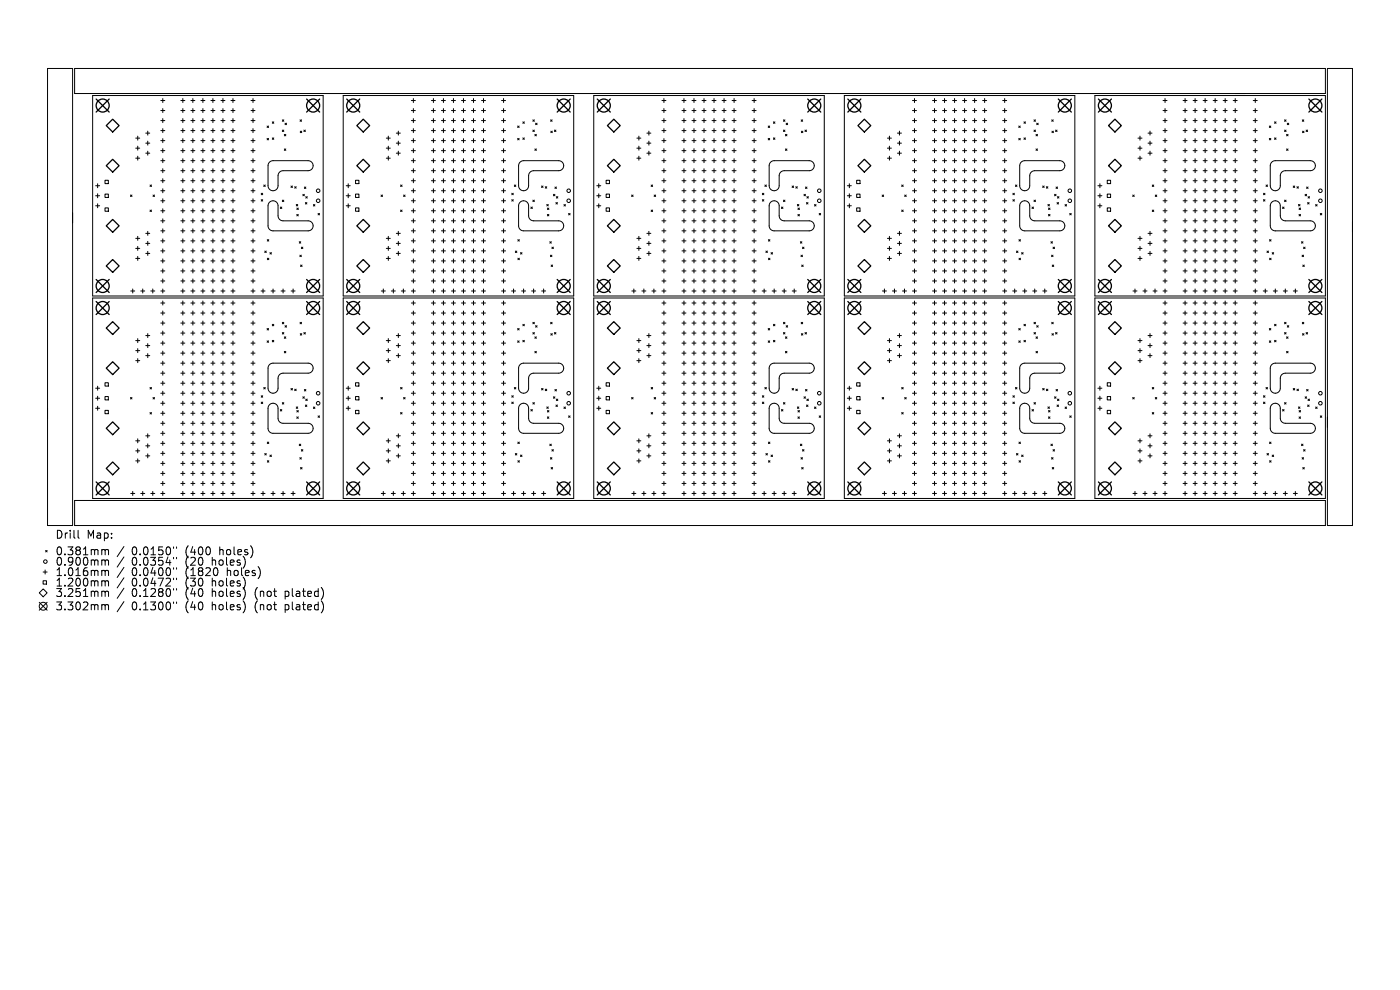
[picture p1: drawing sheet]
<svg xmlns="http://www.w3.org/2000/svg" width="297mm" height="210mm" viewBox="0 0 297 210" stroke-linecap="round" stroke-linejoin="round" font-family="sans-serif">
<defs><g id="words">
<g font-size="2.3">
<text x="11.7" y="114.5">Drill</text>
<text x="11.7" y="118">0.381mm</text>
<text x="18.4" y="114.5">Map:</text>
<text x="28" y="118">0.0150&quot;</text>
<text x="39.4" y="118">(400</text>
<text x="46.8" y="118">holes)</text>
<text x="11.7" y="120.2">0.900mm</text>
<text x="11.7" y="122.4">1.016mm</text>
<text x="11.7" y="124.6">1.200mm</text>
<text x="28" y="120.2">0.0354&quot;</text>
<text x="28" y="122.4">0.0400&quot;</text>
<text x="28" y="124.6">0.0472&quot;</text>
<text x="39.4" y="120.2">(20</text>
<text x="39.4" y="122.4">(1820</text>
<text x="39.4" y="124.6">(30</text>
<text x="45.2" y="120.2">holes)</text>
<text x="45.2" y="124.6">holes)</text>
<text x="48.4" y="122.4">holes)</text>
<text x="11.7" y="126.8">3.251mm</text>
<text x="11.7" y="129.7">3.302mm</text>
<text x="28" y="126.8">0.1280&quot;</text>
<text x="28" y="129.7">0.1300&quot;</text>
<text x="39.4" y="126.8">(40</text>
<text x="39.4" y="129.7">(40</text>
<text x="45.2" y="126.8">holes)</text>
<text x="45.2" y="129.7">holes)</text>
<text x="54.4" y="126.8">(not</text>
<text x="54.4" y="129.7">(not</text>
<text x="61" y="126.8">plated)</text>
<text x="61" y="129.7">plated)</text>
</g>
</g></defs>
<g fill="none" stroke="#000" stroke-width=".21">
<path d="M10.1 14.5h5.3v97h-5.3zM15.8 14.5h265.4v5.3h-265.4zM281.6 14.5h5.3v97h-5.3zM19.7 20.3h48.9v42.5h-48.9zM20.3 39.4h.8M20.7 39v.8M22.3 38.2h.7v.8h-.7zM28.8 29.3h.8M28.8 31.4h.8M28.8 33.6h.8M29.2 28.9v.8M29.2 31v.9"/>
<path d="M29.2 33.1v.9M30.9 28.2h.9M30.9 30.4h.9M30.9 32.5h.9M31.3 27.8v.9M31.3 29.9v.9M31.3 32.1v.8M31.8 39.2l.3 .4M32.1 39.2l-.3 .4M34.1 36.2h.9M34.1 34.1h.9M34.1 21.3h.9"/>
<path d="M34.1 23.5h.9M34.1 25.6h.9M34.1 27.7h.9M34.1 29.8h.9M34.1 32h.9M34.1 38.3h.9M34.5 20.9v.9M34.5 23v.9M34.5 25.2v.8M34.5 27.3v.8M34.5 29.4v.9M34.5 31.5v.9"/>
<path d="M34.5 33.7v.8M34.5 35.8v.8M34.5 37.9v.9M38.4 36.2h.8M38.4 34.1h.8M38.4 21.3h.8M38.4 23.5h.8M38.4 25.6h.8M38.4 27.7h.8M38.4 29.8h.8M38.4 32h.8M38.4 38.3h.8"/>
<path d="M38.8 20.9v.9M38.8 23v.9M38.8 25.2v.8M38.8 27.3v.8M38.8 29.4v.9M38.8 31.5v.9M38.8 33.7v.8M38.8 35.8v.8M38.8 37.9v.9M40.5 36.2h.8M40.5 34.1h.8M40.5 21.3h.8"/>
<path d="M40.5 23.5h.8M40.5 25.6h.8M40.5 27.7h.8M40.5 29.8h.8M40.5 32h.8M40.5 38.3h.8M40.9 20.9v.9M40.9 23v.9M40.9 25.2v.8M40.9 27.3v.8M40.9 29.4v.9M40.9 31.5v.9"/>
<path d="M40.9 33.7v.8M40.9 35.8v.8M40.9 37.9v.9M42.6 36.2h.9M42.6 34.1h.9M42.6 21.3h.9M42.6 23.5h.9M42.6 25.6h.9M42.6 27.7h.9M42.6 29.8h.9M42.6 32h.9M42.6 38.3h.9"/>
<path d="M43 20.9v.9M43 23v.9M43 25.2v.8M43 27.3v.8M43 29.4v.9M43 31.5v.9M43 33.7v.8M43 35.8v.8M43 37.9v.9M44.7 36.2h.9M44.7 34.1h.9M44.7 21.3h.9"/>
<path d="M44.7 23.5h.9M44.7 25.6h.9M44.7 27.7h.9M44.7 29.8h.9M44.7 32h.9M44.7 38.3h.9M45.2 20.9v.9M45.2 23v.9M45.2 25.2v.8M45.2 27.3v.8M45.2 29.4v.9M45.2 31.5v.9"/>
<path d="M45.2 33.7v.8M45.2 35.8v.8M45.2 37.9v.9M46.9 36.2h.8M46.9 34.1h.8M46.9 21.3h.8M46.9 23.5h.8M46.9 25.6h.8M46.9 27.7h.8M46.9 29.8h.8M46.9 32h.8M46.9 38.3h.8"/>
<path d="M47.3 20.9v.9M47.3 23v.9M47.3 25.2v.8M47.3 27.3v.8M47.3 29.4v.9M47.3 31.5v.9M47.3 33.7v.8M47.3 35.8v.8M47.3 37.9v.9M49 36.2h.8M49 34.1h.8M49 21.3h.8"/>
<path d="M49 23.5h.8M49 25.6h.8M49 27.7h.8M49 29.8h.8M49 32h.8M49 38.3h.8M49.4 20.9v.9M49.4 23v.9M49.4 25.2v.8M49.4 27.3v.8M49.4 29.4v.9M49.4 31.5v.9"/>
<path d="M49.4 33.7v.8M49.4 35.8v.8M49.4 37.9v.9M53.2 36.2h.9M53.2 34.1h.9M53.2 21.3h.9M53.2 23.5h.9M53.2 25.6h.9M53.2 27.7h.9M53.2 29.8h.9M53.2 32h.9M53.2 38.3h.9"/>
<path d="M53.7 20.9v.9M53.7 23v.9M53.7 25.2v.8M53.7 27.3v.8M53.7 29.4v.9M53.7 31.5v.9M53.7 33.7v.8M53.7 35.8v.8M53.7 37.9v.9M56 39.2l.3 .4M56.3 39.2l-.3 .4M56.7 26.7l.3 .4"/>
<path d="M56.7 29.4l.3 .3M57 26.7l-.3 .4M57 29.4l-.3 .3M57.1 34.4l.8-.3h7.5a1.06 1.06 0 0 1 1 1 1.06 1.06 0 0 1-1 1.1h-5.3a1.06 1.06 0 0 0-1.1 1.1v2.1a1.06 1.06 0 0 1-1.1 1.1 1.06 1.06 0 0 1-1-1.1v-4.3zM57.8 25.8l.3 .4M57.8 29.2l.3 .4M58.1 25.8l-.3 .4M58.1 29.2l-.3 .4M59.9 25.4l.3 .3M59.9 27.6l.3 .3M60.2 25.4l-.3 .3M60.2 27.6l-.3 .3"/>
<path d="M60.3 28.5l.3 .3M60.3 31.6l.3 .3M60.5 26.1l.3 .4M60.6 28.5l-.3 .3M60.6 31.6l-.3 .3M60.8 26.1l-.3 .4M61.7 39.5l.3 .3M62 39.5l-.3 .3M62.5 39.6l.3 .3M62.8 39.6l-.3 .3M63.7 25.4l.3 .3M63.7 27.8l.3 .3"/>
<path d="M64 25.4l-.3 .3M64 27.8l-.3 .3M64.5 27.6l.3 .3M64.6 39.7l.3 .3M64.8 27.6l-.3 .3M64.9 39.7l-.3 .3M72.8 20.3h48.9v42.5h-48.9zM73.4 39.4h.9M73.9 39v.8M75.4 38.2h.7v.8h-.7zM82 29.3h.8M82 31.4h.8"/>
<path d="M82 33.6h.8M82.4 28.9v.8M82.4 31v.9M82.4 33.1v.9M84.1 28.2h.8M84.1 30.4h.8M84.1 32.5h.8M84.5 27.8v.9M84.5 29.9v.9M84.5 32.1v.8M85 39.2l.3 .4M85.3 39.2l-.3 .4"/>
<path d="M87.3 36.2h.8M87.3 34.1h.8M87.3 21.3h.8M87.3 23.5h.8M87.3 25.6h.8M87.3 27.7h.8M87.3 29.8h.8M87.3 32h.8M87.3 38.3h.8M87.7 20.9v.9M87.7 23v.9M87.7 25.2v.8"/>
<path d="M87.7 27.3v.8M87.7 29.4v.9M87.7 31.5v.9M87.7 33.7v.8M87.7 35.8v.8M87.7 37.9v.9M91.5 36.2h.9M91.5 34.1h.9M91.5 21.3h.9M91.5 23.5h.9M91.5 25.6h.9M91.5 27.7h.9"/>
<path d="M91.5 29.8h.9M91.5 32h.9M91.5 38.3h.9M91.9 20.9v.9M91.9 23v.9M91.9 25.2v.8M91.9 27.3v.8M91.9 29.4v.9M91.9 31.5v.9M91.9 33.7v.8M91.9 35.8v.8M91.9 37.9v.9"/>
<path d="M93.6 36.2h.9M93.6 34.1h.9M93.6 21.3h.9M93.6 23.5h.9M93.6 25.6h.9M93.6 27.7h.9M93.6 29.8h.9M93.6 32h.9M93.6 38.3h.9M94.1 20.9v.9M94.1 23v.9M94.1 25.2v.8"/>
<path d="M94.1 27.3v.8M94.1 29.4v.9M94.1 31.5v.9M94.1 33.7v.8M94.1 35.8v.8M94.1 37.9v.9M95.8 36.2h.8M95.8 34.1h.8M95.8 21.3h.8M95.8 23.5h.8M95.8 25.6h.8M95.8 27.7h.8"/>
<path d="M95.8 29.8h.8M95.8 32h.8M95.8 38.3h.8M96.2 20.9v.9M96.2 23v.9M96.2 25.2v.8M96.2 27.3v.8M96.2 29.4v.9M96.2 31.5v.9M96.2 33.7v.8M96.2 35.8v.8M96.2 37.9v.9"/>
<path d="M97.9 36.2h.8M97.9 34.1h.8M97.9 21.3h.8M97.9 23.5h.8M97.9 25.6h.8M97.9 27.7h.8M97.9 29.8h.8M97.9 32h.8M97.9 38.3h.8M98.3 20.9v.9M98.3 23v.9M98.3 25.2v.8"/>
<path d="M98.3 27.3v.8M98.3 29.4v.9M98.3 31.5v.9M98.3 33.7v.8M98.3 35.8v.8M98.3 37.9v.9M100 36.2h.9M100 34.1h.9M100 21.3h.9M100 23.5h.9M100 25.6h.9M100 27.7h.9"/>
<path d="M100 29.8h.9M100 32h.9M100 38.3h.9M100.4 20.9v.9M100.4 23v.9M100.4 25.2v.8M100.4 27.3v.8M100.4 29.4v.9M100.4 31.5v.9M100.4 33.7v.8M100.4 35.8v.8M100.4 37.9v.9"/>
<path d="M102.1 36.2h.9M102.1 34.1h.9M102.1 21.3h.9M102.1 23.5h.9M102.1 25.6h.9M102.1 27.7h.9M102.1 29.8h.9M102.1 32h.9M102.1 38.3h.9M102.6 20.9v.9M102.6 23v.9M102.6 25.2v.8"/>
<path d="M102.6 27.3v.8M102.6 29.4v.9M102.6 31.5v.9M102.6 33.7v.8M102.6 35.8v.8M102.6 37.9v.9M106.4 36.2h.9M106.4 34.1h.9M106.4 21.3h.9M106.4 23.5h.9M106.4 25.6h.9M106.4 27.7h.9"/>
<path d="M106.4 29.8h.9M106.4 32h.9M106.4 38.3h.9M106.8 20.9v.9M106.8 23v.9M106.8 25.2v.8M106.8 27.3v.8M106.8 29.4v.9M106.8 31.5v.9M106.8 33.7v.8M106.8 35.8v.8M106.8 37.9v.9"/>
<path d="M109.1 39.2l.3 .4M109.4 39.2l-.3 .4M109.8 26.7l.3 .4M109.8 29.4l.3 .3M110.1 26.7l-.3 .4M110.1 29.4l-.3 .3M110.3 34.4l.8-.3h7.4a1.06 1.06 0 0 1 1.1 1 1.06 1.06 0 0 1-1.1 1.1h-5.3a1.06 1.06 0 0 0-1.1 1.1v2.1a1.06 1.06 0 0 1-1 1.1 1.06 1.06 0 0 1-1.1-1.1v-4.3zM110.9 25.8l.3 .4M110.9 29.2l.3 .4M111.2 25.8l-.3 .4M111.2 29.2l-.3 .4M113 25.4l.4 .3"/>
<path d="M113 27.6l.4 .3M113.4 27.6l-.4 .3M113.4 25.4l-.4 .3M113.5 28.5l.3 .3M113.5 31.6l.3 .3M113.6 26.1l.3 .4M113.8 31.6l-.3 .3M113.8 28.5l-.3 .3M113.9 26.1l-.3 .4M114.9 39.5l.3 .3M115.2 39.5l-.3 .3M115.7 39.6l.3 .3"/>
<path d="M116 39.6l-.3 .3M116.8 25.4l.3 .3M116.9 27.8l.3 .3M117.1 25.4l-.3 .3M117.2 27.8l-.3 .3M117.6 27.6l.3 .3M117.7 39.7l.3 .3M117.9 27.6l-.3 .3M118 39.7l-.3 .3M126 20.3h48.9v42.5h-48.9zM126.6 39.4h.9M127 39v.8"/>
<path d="M128.6 38.2h.7v.8h-.7zM135.1 29.3h.9M135.1 31.4h.9M135.1 33.6h.9M135.5 28.9v.8M135.5 31v.9M135.5 33.1v.9M137.2 28.2h.9M137.2 30.4h.9M137.2 32.5h.9M137.7 27.8v.9M137.7 29.9v.9"/>
<path d="M137.7 32.1v.8M138.1 39.2l.4 .4M138.5 39.2l-.4 .4M140.4 36.2h.9M140.4 34.1h.9M140.4 21.3h.9M140.4 23.5h.9M140.4 25.6h.9M140.4 27.7h.9M140.4 29.8h.9M140.4 32h.9M140.4 38.3h.9"/>
<path d="M140.8 20.9v.9M140.8 23v.9M140.8 25.2v.8M140.8 27.3v.8M140.8 29.4v.9M140.8 31.5v.9M140.8 33.7v.8M140.8 35.8v.8M140.8 37.9v.9M144.7 36.2h.8M144.7 34.1h.8M144.7 21.3h.8"/>
<path d="M144.7 23.5h.8M144.7 25.6h.8M144.7 27.7h.8M144.7 29.8h.8M144.7 32h.8M144.7 38.3h.8M145.1 20.9v.9M145.1 23v.9M145.1 25.2v.8M145.1 27.3v.8M145.1 29.4v.9M145.1 31.5v.9"/>
<path d="M145.1 33.7v.8M145.1 35.8v.8M145.1 37.9v.9M146.8 36.2h.9M146.8 34.1h.9M146.8 21.3h.9M146.8 23.5h.9M146.8 25.6h.9M146.8 27.7h.9M146.8 29.8h.9M146.8 32h.9M146.8 38.3h.9"/>
<path d="M147.2 20.9v.9M147.2 23v.9M147.2 25.2v.8M147.2 27.3v.8M147.2 29.4v.9M147.2 31.5v.9M147.2 33.7v.8M147.2 35.8v.8M147.2 37.9v.9M148.9 36.2h.9M148.9 34.1h.9M148.9 21.3h.9"/>
<path d="M148.9 23.5h.9M148.9 25.6h.9M148.9 27.7h.9M148.9 29.8h.9M148.9 32h.9M148.9 38.3h.9M149.4 20.9v.9M149.4 23v.9M149.4 25.2v.8M149.4 27.3v.8M149.4 29.4v.9M149.4 31.5v.9"/>
<path d="M149.4 33.7v.8M149.4 35.8v.8M149.4 37.9v.9M151.1 36.2h.8M151.1 34.1h.8M151.1 21.3h.8M151.1 23.5h.8M151.1 25.6h.8M151.1 27.7h.8M151.1 29.8h.8M151.1 32h.8M151.1 38.3h.8"/>
<path d="M151.5 20.9v.9M151.5 23v.9M151.5 25.2v.8M151.5 27.3v.8M151.5 29.4v.9M151.5 31.5v.9M151.5 33.7v.8M151.5 35.8v.8M151.5 37.9v.9M153.2 36.2h.8M153.2 34.1h.8M153.2 21.3h.8"/>
<path d="M153.2 23.5h.8M153.2 25.6h.8M153.2 27.7h.8M153.2 29.8h.8M153.2 32h.8M153.2 38.3h.8M153.6 20.9v.9M153.6 23v.9M153.6 25.2v.8M153.6 27.3v.8M153.6 29.4v.9M153.6 31.5v.9"/>
<path d="M153.6 33.7v.8M153.6 35.8v.8M153.6 37.9v.9M155.3 36.2h.9M155.3 34.1h.9M155.3 21.3h.9M155.3 23.5h.9M155.3 25.6h.9M155.3 27.7h.9M155.3 29.8h.9M155.3 32h.9M155.3 38.3h.9"/>
<path d="M155.7 20.9v.9M155.7 23v.9M155.7 25.2v.8M155.7 27.3v.8M155.7 29.4v.9M155.7 31.5v.9M155.7 33.7v.8M155.7 35.8v.8M155.7 37.9v.9M159.6 36.2h.8M159.6 34.1h.8M159.6 21.3h.8"/>
<path d="M159.6 23.5h.8M159.6 25.6h.8M159.6 27.7h.8M159.6 29.8h.8M159.6 32h.8M159.6 38.3h.8M160 20.9v.9M160 23v.9M160 25.2v.8M160 27.3v.8M160 29.4v.9M160 31.5v.9"/>
<path d="M160 33.7v.8M160 35.8v.8M160 37.9v.9M162.3 39.2l.3 .4M162.6 39.2l-.3 .4M163 26.7l.3 .4M163 29.4l.3 .3M163.3 26.7l-.3 .4M163.3 29.4l-.3 .3M163.4 34.4l.8-.3h7.5a1.06 1.06 0 0 1 1 1 1.06 1.06 0 0 1-1 1.1h-5.3a1.06 1.06 0 0 0-1.1 1.1v2.1a1.06 1.06 0 0 1-1.1 1.1 1.06 1.06 0 0 1-1-1.1v-4.3zM164.1 25.8l.3 .4M164.1 29.2l.3 .4"/>
<path d="M164.4 25.8l-.3 .4M164.4 29.2l-.3 .4M166.2 25.4l.3 .3M166.2 27.6l.3 .3M166.5 25.4l-.3 .3M166.5 27.6l-.3 .3M166.6 28.5l.3 .3M166.6 31.6l.3 .3M166.8 26.1l.3 .4M166.9 31.6l-.3 .3M166.9 28.5l-.3 .3M167.1 26.1l-.3 .4"/>
<path d="M168 39.5l.4 .3M168.4 39.5l-.4 .3M168.8 39.6l.3 .3M169.1 39.6l-.3 .3M170 25.4l.3 .3M170 27.8l.3 .3M170.3 25.4l-.3 .3M170.3 27.8l-.3 .3M170.8 27.6l.3 .3M170.9 39.7l.3 .3M171.1 27.6l-.3 .3M171.2 39.7l-.3 .3"/>
<path d="M179.1 20.3h48.9v42.5h-48.9zM179.8 39.4h.8M180.2 39v.8M181.7 38.2h.8v.8h-.8zM188.3 29.3h.8M188.3 31.4h.8M188.3 33.6h.8M188.7 28.9v.8M188.7 31v.9M188.7 33.1v.9M190.4 28.2h.8M190.4 30.4h.8"/>
<path d="M190.4 32.5h.8M190.8 27.8v.9M190.8 29.9v.9M190.8 32.1v.8M191.3 39.2l.3 .4M191.6 39.2l-.3 .4M193.6 36.2h.8M193.6 34.1h.8M193.6 21.3h.8M193.6 23.5h.8M193.6 25.6h.8M193.6 27.7h.8"/>
<path d="M193.6 29.8h.8M193.6 32h.8M193.6 38.3h.8M194 20.9v.9M194 23v.9M194 25.2v.8M194 27.3v.8M194 29.4v.9M194 31.5v.9M194 33.7v.8M194 35.8v.8M194 37.9v.9"/>
<path d="M197.8 36.2h.9M197.8 34.1h.9M197.8 21.3h.9M197.8 23.5h.9M197.8 25.6h.9M197.8 27.7h.9M197.8 29.8h.9M197.8 32h.9M197.8 38.3h.9M198.3 20.9v.9M198.3 23v.9M198.3 25.2v.8"/>
<path d="M198.3 27.3v.8M198.3 29.4v.9M198.3 31.5v.9M198.3 33.7v.8M198.3 35.8v.8M198.3 37.9v.9M200 36.2h.8M200 34.1h.8M200 21.3h.8M200 23.5h.8M200 25.6h.8M200 27.7h.8"/>
<path d="M200 29.8h.8M200 32h.8M200 38.3h.8M200.4 20.9v.9M200.4 23v.9M200.4 25.2v.8M200.4 27.3v.8M200.4 29.4v.9M200.4 31.5v.9M200.4 33.7v.8M200.4 35.8v.8M200.4 37.9v.9"/>
<path d="M202.1 36.2h.8M202.1 34.1h.8M202.1 21.3h.8M202.1 23.5h.8M202.1 25.6h.8M202.1 27.7h.8M202.1 29.8h.8M202.1 32h.8M202.1 38.3h.8M202.5 20.9v.9M202.5 23v.9M202.5 25.2v.8"/>
<path d="M202.5 27.3v.8M202.5 29.4v.9M202.5 31.5v.9M202.5 33.7v.8M202.5 35.8v.8M202.5 37.9v.9M204.2 36.2h.9M204.2 34.1h.9M204.2 21.3h.9M204.2 23.5h.9M204.2 25.6h.9M204.2 27.7h.9"/>
<path d="M204.2 29.8h.9M204.2 32h.9M204.2 38.3h.9M204.6 20.9v.9M204.6 23v.9M204.6 25.2v.8M204.6 27.3v.8M204.6 29.4v.9M204.6 31.5v.9M204.6 33.7v.8M204.6 35.8v.8M204.6 37.9v.9"/>
<path d="M206.3 36.2h.9M206.3 34.1h.9M206.3 21.3h.9M206.3 23.5h.9M206.3 25.6h.9M206.3 27.7h.9M206.3 29.8h.9M206.3 32h.9M206.3 38.3h.9M206.8 20.9v.9M206.8 23v.9M206.8 25.2v.8"/>
<path d="M206.8 27.3v.8M206.8 29.4v.9M206.8 31.5v.9M206.8 33.7v.8M206.8 35.8v.8M206.8 37.9v.9M208.5 36.2h.8M208.5 34.1h.8M208.5 21.3h.8M208.5 23.5h.8M208.5 25.6h.8M208.5 27.7h.8"/>
<path d="M208.5 29.8h.8M208.5 32h.8M208.5 38.3h.8M208.9 20.9v.9M208.9 23v.9M208.9 25.2v.8M208.9 27.3v.8M208.9 29.4v.9M208.9 31.5v.9M208.9 33.7v.8M208.9 35.8v.8M208.9 37.9v.9"/>
<path d="M212.7 36.2h.9M212.7 34.1h.9M212.7 21.3h.9M212.7 23.5h.9M212.7 25.6h.9M212.7 27.7h.9M212.7 29.8h.9M212.7 32h.9M212.7 38.3h.9M213.1 20.9v.9M213.1 23v.9M213.1 25.2v.8"/>
<path d="M213.1 27.3v.8M213.1 29.4v.9M213.1 31.5v.9M213.1 33.7v.8M213.1 35.8v.8M213.1 37.9v.9M215.4 39.2l.3 .4M215.7 39.2l-.3 .4M216.1 26.7l.3 .4M216.1 29.4l.3 .3M216.4 26.7l-.3 .4M216.4 29.4l-.3 .3"/>
<path d="M216.6 34.4l.8-.3h7.4a1.06 1.06 0 0 1 1.1 1 1.06 1.06 0 0 1-1.1 1.1h-5.3a1.06 1.06 0 0 0-1 1.1v2.1a1.06 1.06 0 0 1-1.1 1.1 1.06 1.06 0 0 1-1.1-1.1v-4.3zM217.2 25.8l.3 .4M217.2 29.2l.3 .4M217.5 25.8l-.3 .4M217.5 29.2l-.3 .4M219.4 25.4l.3 .3M219.4 27.6l.3 .3M219.7 25.4l-.3 .3M219.7 27.6l-.3 .3M219.8 28.5l.3 .3M219.8 31.6l.3 .3M219.9 26.1l.4 .4"/>
<path d="M220.1 31.6l-.3 .3M220.1 28.5l-.3 .3M220.3 26.1l-.4 .4M221.2 39.5l.3 .3M221.5 39.5l-.3 .3M222 39.6l.3 .3M222.3 39.6l-.3 .3M223.1 25.4l.3 .3M223.2 27.8l.3 .3M223.4 25.4l-.3 .3M223.5 27.8l-.3 .3M223.9 27.6l.3 .3"/>
<path d="M224 39.7l.4 .3M224.2 27.6l-.3 .3M224.4 39.7l-.4 .3M232.3 20.3h48.9v42.5h-48.9zM232.9 39.4h.9M233.3 39v.8M234.9 38.2h.7v.8h-.7zM241.4 29.3h.9M241.4 31.4h.9M241.4 33.6h.9M241.8 28.9v.8M241.8 31v.9"/>
<path d="M241.8 33.1v.9M243.5 28.2h.9M243.5 30.4h.9M243.5 32.5h.9M244 27.8v.9M244 29.9v.9M244 32.1v.8M244.4 39.2l.4 .4M244.8 39.2l-.4 .4M246.7 36.2h.9M246.7 34.1h.9M246.7 21.3h.9"/>
<path d="M246.7 23.5h.9M246.7 25.6h.9M246.7 27.7h.9M246.7 29.8h.9M246.7 32h.9M246.7 38.3h.9M247.2 20.9v.9M247.2 23v.9M247.2 25.2v.8M247.2 27.3v.8M247.2 29.4v.9M247.2 31.5v.9"/>
<path d="M247.2 33.7v.8M247.2 35.8v.8M247.2 37.9v.9M251 36.2h.8M251 34.1h.8M251 21.3h.8M251 23.5h.8M251 25.6h.8M251 27.7h.8M251 29.8h.8M251 32h.8M251 38.3h.8"/>
<path d="M251.4 20.9v.9M251.4 23v.9M251.4 25.2v.8M251.4 27.3v.8M251.4 29.4v.9M251.4 31.5v.9M251.4 33.7v.8M251.4 35.8v.8M251.4 37.9v.9M253.1 36.2h.9M253.1 34.1h.9M253.1 21.3h.9"/>
<path d="M253.1 23.5h.9M253.1 25.6h.9M253.1 27.7h.9M253.1 29.8h.9M253.1 32h.9M253.1 38.3h.9M253.5 20.9v.9M253.5 23v.9M253.5 25.2v.8M253.5 27.3v.8M253.5 29.4v.9M253.5 31.5v.9"/>
<path d="M253.5 33.7v.8M253.5 35.8v.8M253.5 37.9v.9M255.2 36.2h.9M255.2 34.1h.9M255.2 21.3h.9M255.2 23.5h.9M255.2 25.6h.9M255.2 27.7h.9M255.2 29.8h.9M255.2 32h.9M255.2 38.3h.9"/>
<path d="M255.7 20.9v.9M255.7 23v.9M255.7 25.2v.8M255.7 27.3v.8M255.7 29.4v.9M255.7 31.5v.9M255.7 33.7v.8M255.7 35.8v.8M255.7 37.9v.9M257.4 36.2h.8M257.4 34.1h.8M257.4 21.3h.8"/>
<path d="M257.4 23.5h.8M257.4 25.6h.8M257.4 27.7h.8M257.4 29.8h.8M257.4 32h.8M257.4 38.3h.8M257.8 20.9v.9M257.8 23v.9M257.8 25.2v.8M257.8 27.3v.8M257.8 29.4v.9M257.8 31.5v.9"/>
<path d="M257.8 33.7v.8M257.8 35.8v.8M257.8 37.9v.9M259.5 36.2h.8M259.5 34.1h.8M259.5 21.3h.8M259.5 23.5h.8M259.5 25.6h.8M259.5 27.7h.8M259.5 29.8h.8M259.5 32h.8M259.5 38.3h.8"/>
<path d="M259.9 20.9v.9M259.9 23v.9M259.9 25.2v.8M259.9 27.3v.8M259.9 29.4v.9M259.9 31.5v.9M259.9 33.7v.8M259.9 35.8v.8M259.9 37.9v.9M261.6 36.2h.9M261.6 34.1h.9M261.6 21.3h.9"/>
<path d="M261.6 23.5h.9M261.6 25.6h.9M261.6 27.7h.9M261.6 29.8h.9M261.6 32h.9M261.6 38.3h.9M262 20.9v.9M262 23v.9M262 25.2v.8M262 27.3v.8M262 29.4v.9M262 31.5v.9"/>
<path d="M262 33.7v.8M262 35.8v.8M262 37.9v.9M265.9 36.2h.8M265.9 34.1h.8M265.9 21.3h.8M265.9 23.5h.8M265.9 25.6h.8M265.9 27.7h.8M265.9 29.8h.8M265.9 32h.8M265.9 38.3h.8"/>
<path d="M266.3 20.9v.9M266.3 23v.9M266.3 25.2v.8M266.3 27.3v.8M266.3 29.4v.9M266.3 31.5v.9M266.3 33.7v.8M266.3 35.8v.8M266.3 37.9v.9M268.6 39.2l.3 .4M268.9 39.2l-.3 .4M269.3 26.7l.3 .4"/>
<path d="M269.3 29.4l.3 .3M269.6 26.7l-.3 .4M269.6 29.4l-.3 .3M269.7 34.4l.8-.3h7.5a1.06 1.06 0 0 1 1 1 1.06 1.06 0 0 1-1 1.1h-5.3a1.06 1.06 0 0 0-1.1 1.1v2.1a1.06 1.06 0 0 1-1.1 1.1 1.06 1.06 0 0 1-1-1.1v-4.3zM270.4 25.8l.3 .4M270.4 29.2l.3 .4M270.7 25.8l-.3 .4M270.7 29.2l-.3 .4M272.5 25.4l.3 .3M272.5 27.6l.3 .3M272.8 25.4l-.3 .3M272.8 27.6l-.3 .3"/>
<path d="M272.9 28.5l.4 .3M272.9 31.6l.4 .3M273.1 26.1l.3 .4M273.3 28.5l-.4 .3M273.3 31.6l-.4 .3M273.4 26.1l-.3 .4M274.4 39.5l.3 .3M274.7 39.5l-.3 .3M275.1 39.6l.4 .3M275.5 39.6l-.4 .3M276.3 25.4l.3 .3M276.3 27.8l.3 .3"/>
<path d="M276.6 25.4l-.3 .3M276.6 27.8l-.3 .3M277.1 27.6l.3 .3M277.2 39.7l.3 .3M277.4 27.6l-.3 .3M277.5 39.7l-.3 .3M20.3 41.5h.8M20.3 43.7h.8M20.7 41.1v.9M20.7 43.2v.9M22.3 41.2h.7v.7h-.7zM22.3 44.1h.7v.7h-.7z"/>
<path d="M27.7 41.4l.3 .3M28 41.4l-.3 .3M28.8 50.6h.8M28.8 52.7h.8M28.8 54.8h.8M29.2 50.1v.9M29.2 52.3v.8M29.2 54.4v.8M30.9 49.5h.9M30.9 51.6h.9M30.9 53.8h.9M31.3 49.1v.8"/>
<path d="M31.3 51.2v.9M31.3 53.3v.9M31.8 44.6l.3 .3M32.1 44.6l-.3 .3M32.5 41.4l.3 .3M32.8 41.4l-.3 .3M34.1 46.8h.9M34.1 49h.9M34.1 40.5h.9M34.1 42.6h.9M34.1 44.7h.9M34.1 51.1h.9"/>
<path d="M34.1 53.2h.9M34.1 55.3h.9M34.1 57.5h.9M34.1 59.6h.9M34.5 40v.9M34.5 42.2v.8M34.5 44.3v.8M34.5 46.4v.9M34.5 48.5v.9M34.5 50.7v.8M34.5 52.8v.8M34.5 54.9v.9"/>
<path d="M34.5 57v.9M34.5 59.2v.8M38.4 46.8h.8M38.4 49h.8M38.4 40.5h.8M38.4 42.6h.8M38.4 44.7h.8M38.4 51.1h.8M38.4 53.2h.8M38.4 55.3h.8M38.4 57.5h.8M38.4 59.6h.8"/>
<path d="M38.8 40v.9M38.8 42.2v.8M38.8 44.3v.8M38.8 46.4v.9M38.8 48.5v.9M38.8 50.7v.8M38.8 52.8v.8M38.8 54.9v.9M38.8 57v.9M38.8 59.2v.8M40.5 46.8h.8M40.5 49h.8"/>
<path d="M40.5 40.5h.8M40.5 42.6h.8M40.5 44.7h.8M40.5 51.1h.8M40.5 53.2h.8M40.5 55.3h.8M40.5 57.5h.8M40.5 59.6h.8M40.9 40v.9M40.9 42.2v.8M40.9 44.3v.8M40.9 46.4v.9"/>
<path d="M40.9 48.5v.9M40.9 50.7v.8M40.9 52.8v.8M40.9 54.9v.9M40.9 57v.9M40.9 59.2v.8M42.6 46.8h.9M42.6 49h.9M42.6 40.5h.9M42.6 42.6h.9M42.6 44.7h.9M42.6 51.1h.9"/>
<path d="M42.6 53.2h.9M42.6 55.3h.9M42.6 57.5h.9M42.6 59.6h.9M43 40v.9M43 42.2v.8M43 44.3v.8M43 46.4v.9M43 48.5v.9M43 50.7v.8M43 52.8v.8M43 54.9v.9"/>
<path d="M43 57v.9M43 59.2v.8M44.7 46.8h.9M44.7 49h.9M44.7 40.5h.9M44.7 42.6h.9M44.7 44.7h.9M44.7 51.1h.9M44.7 53.2h.9M44.7 55.3h.9M44.7 57.5h.9M44.7 59.6h.9"/>
<path d="M45.2 40v.9M45.2 42.2v.8M45.2 44.3v.8M45.2 46.4v.9M45.2 48.5v.9M45.2 50.7v.8M45.2 52.8v.8M45.2 54.9v.9M45.2 57v.9M45.2 59.2v.8M46.9 46.8h.8M46.9 49h.8"/>
<path d="M46.9 40.5h.8M46.9 42.6h.8M46.9 44.7h.8M46.9 51.1h.8M46.9 53.2h.8M46.9 55.3h.8M46.9 57.5h.8M46.9 59.6h.8M47.3 40v.9M47.3 42.2v.8M47.3 44.3v.8M47.3 46.4v.9"/>
<path d="M47.3 48.5v.9M47.3 50.7v.8M47.3 52.8v.8M47.3 54.9v.9M47.3 57v.9M47.3 59.2v.8M49 46.8h.8M49 49h.8M49 40.5h.8M49 42.6h.8M49 44.7h.8M49 51.1h.8"/>
<path d="M49 53.2h.8M49 55.3h.8M49 57.5h.8M49 59.6h.8M49.4 40v.9M49.4 42.2v.8M49.4 44.3v.8M49.4 46.4v.9M49.4 48.5v.9M49.4 50.7v.8M49.4 52.8v.8M49.4 54.9v.9"/>
<path d="M49.4 57v.9M49.4 59.2v.8M53.2 46.8h.9M53.2 49h.9M53.2 40.5h.9M53.2 42.6h.9M53.2 44.7h.9M53.2 51.1h.9M53.2 53.2h.9M53.2 55.3h.9M53.2 57.5h.9M53.2 59.6h.9"/>
<path d="M53.7 40v.9M53.7 42.2v.8M53.7 44.3v.8M53.7 46.4v.9M53.7 48.5v.9M53.7 50.7v.8M53.7 52.8v.8M53.7 54.9v.9M53.7 57v.9M53.7 59.2v.8M55.4 41l.3 .3M55.4 42.3l.3 .4"/>
<path d="M55.7 41l-.3 .3M55.7 42.3l-.3 .4M56.2 53.3l.3 .3M56.5 53.3l-.3 .3M56.7 50.8l.3 .3M56.7 54.8l.3 .3M57 50.8l-.3 .3M57 54.8l-.3 .3M57.1 43a1.06 1.06 0 0 1 1.2-.3 1.06 1.06 0 0 1 .7 1v2.1a1.06 1.06 0 0 0 1.1 1h5.3a1.06 1.06 0 0 1 1 1.1 1.06 1.06 0 0 1-1 1.1h-7.5a1.06 1.06 0 0 1-1-1.1v-4.2zM57.3 53.6l.3 .3M57.6 53.6l-.3 .3M59.5 43.9l.3 .3"/>
<path d="M59.8 43.9l-.3 .3M59.9 42.5l.3 .3M60.2 42.5l-.3 .3M62.8 43.4l.4 .3M63 45.5l.3 .3M63 44.1l.3 .4M63.2 43.4l-.4 .3M63.3 45.5l-.3 .3M63.3 44.1l-.3 .4M63.5 51.3l.3 .3M63.6 54.1l.3 .3M63.8 56.2l.3 .3"/>
<path d="M63.8 51.3l-.3 .3M63.9 54.1l-.3 .3M63.9 52.4l.4 .3M64.1 56.2l-.3 .3M64.3 52.4l-.4 .3M64.3 41.2l.3 .3M64.6 41.2l-.3 .3M64.8 43l.3 .3M64.9 41.7l.3 .3M65.1 43l-.3 .3M65.2 41.7l-.3 .3M66.5 43.4l.3 .3"/>
<path d="M66.8 43.4l-.3 .3M67.5 45.3l.3 .3M67.8 45.3l-.3 .3M73.4 41.5h.9M73.4 43.7h.9M73.9 41.1v.9M73.9 43.2v.9M75.4 41.2h.7v.7h-.7zM75.4 44.1h.7v.7h-.7zM80.8 41.4l.4 .3M81.2 41.4l-.4 .3M82 50.6h.8"/>
<path d="M82 52.7h.8M82 54.8h.8M82.4 50.1v.9M82.4 52.3v.8M82.4 54.4v.8M84.1 49.5h.8M84.1 51.6h.8M84.1 53.8h.8M84.5 49.1v.8M84.5 51.2v.9M84.5 53.3v.9M85 44.6l.3 .3"/>
<path d="M85.3 44.6l-.3 .3M85.6 41.4l.3 .3M85.9 41.4l-.3 .3M87.3 46.8h.8M87.3 49h.8M87.3 40.5h.8M87.3 42.6h.8M87.3 44.7h.8M87.3 51.1h.8M87.3 53.2h.8M87.3 55.3h.8M87.3 57.5h.8"/>
<path d="M87.3 59.6h.8M87.7 40v.9M87.7 42.2v.8M87.7 44.3v.8M87.7 46.4v.9M87.7 48.5v.9M87.7 50.7v.8M87.7 52.8v.8M87.7 54.9v.9M87.7 57v.9M87.7 59.2v.8M91.5 46.8h.9"/>
<path d="M91.5 49h.9M91.5 40.5h.9M91.5 42.6h.9M91.5 44.7h.9M91.5 51.1h.9M91.5 53.2h.9M91.5 55.3h.9M91.5 57.5h.9M91.5 59.6h.9M91.9 40v.9M91.9 42.2v.8M91.9 44.3v.8"/>
<path d="M91.9 46.4v.9M91.9 48.5v.9M91.9 50.7v.8M91.9 52.8v.8M91.9 54.9v.9M91.9 57v.9M91.9 59.2v.8M93.6 46.8h.9M93.6 49h.9M93.6 40.5h.9M93.6 42.6h.9M93.6 44.7h.9"/>
<path d="M93.6 51.1h.9M93.6 53.2h.9M93.6 55.3h.9M93.6 57.5h.9M93.6 59.6h.9M94.1 40v.9M94.1 42.2v.8M94.1 44.3v.8M94.1 46.4v.9M94.1 48.5v.9M94.1 50.7v.8M94.1 52.8v.8"/>
<path d="M94.1 54.9v.9M94.1 57v.9M94.1 59.2v.8M95.8 46.8h.8M95.8 49h.8M95.8 40.5h.8M95.8 42.6h.8M95.8 44.7h.8M95.8 51.1h.8M95.8 53.2h.8M95.8 55.3h.8M95.8 57.5h.8"/>
<path d="M95.8 59.6h.8M96.2 40v.9M96.2 42.2v.8M96.2 44.3v.8M96.2 46.4v.9M96.2 48.5v.9M96.2 50.7v.8M96.2 52.8v.8M96.2 54.9v.9M96.2 57v.9M96.2 59.2v.8M97.9 46.8h.8"/>
<path d="M97.9 49h.8M97.9 40.5h.8M97.9 42.6h.8M97.9 44.7h.8M97.9 51.1h.8M97.9 53.2h.8M97.9 55.3h.8M97.9 57.5h.8M97.9 59.6h.8M98.3 40v.9M98.3 42.2v.8M98.3 44.3v.8"/>
<path d="M98.3 46.4v.9M98.3 48.5v.9M98.3 50.7v.8M98.3 52.8v.8M98.3 54.9v.9M98.3 57v.9M98.3 59.2v.8M100 46.8h.9M100 49h.9M100 40.5h.9M100 42.6h.9M100 44.7h.9"/>
<path d="M100 51.1h.9M100 53.2h.9M100 55.3h.9M100 57.5h.9M100 59.6h.9M100.4 40v.9M100.4 42.2v.8M100.4 44.3v.8M100.4 46.4v.9M100.4 48.5v.9M100.4 50.7v.8M100.4 52.8v.8"/>
<path d="M100.4 54.9v.9M100.4 57v.9M100.4 59.2v.8M102.1 46.8h.9M102.1 49h.9M102.1 40.5h.9M102.1 42.6h.9M102.1 44.7h.9M102.1 51.1h.9M102.1 53.2h.9M102.1 55.3h.9M102.1 57.5h.9"/>
<path d="M102.1 59.6h.9M102.6 40v.9M102.6 42.2v.8M102.6 44.3v.8M102.6 46.4v.9M102.6 48.5v.9M102.6 50.7v.8M102.6 52.8v.8M102.6 54.9v.9M102.6 57v.9M102.6 59.2v.8M106.4 46.8h.9"/>
<path d="M106.4 49h.9M106.4 40.5h.9M106.4 42.6h.9M106.4 44.7h.9M106.4 51.1h.9M106.4 53.2h.9M106.4 55.3h.9M106.4 57.5h.9M106.4 59.6h.9M106.8 40v.9M106.8 42.2v.8M106.8 44.3v.8"/>
<path d="M106.8 46.4v.9M106.8 48.5v.9M106.8 50.7v.8M106.8 52.8v.8M106.8 54.9v.9M106.8 57v.9M106.8 59.2v.8M108.6 41l.3 .3M108.6 42.3l.3 .4M108.9 41l-.3 .3M108.9 42.3l-.3 .4M109.3 53.3l.3 .3"/>
<path d="M109.6 53.3l-.3 .3M109.9 50.8l.3 .3M109.9 54.8l.3 .3M110.2 50.8l-.3 .3M110.2 54.8l-.3 .3M110.3 43a1.06 1.06 0 0 1 1.2-.3 1.06 1.06 0 0 1 .6 1v2.1a1.06 1.06 0 0 0 1.1 1h5.3a1.06 1.06 0 0 1 1.1 1.1 1.06 1.06 0 0 1-1.1 1.1h-7.4a1.06 1.06 0 0 1-1.1-1.1v-4.2zM110.4 53.6l.3 .3M110.7 53.6l-.3 .3M112.6 43.9l.3 .3M112.9 43.9l-.3 .3M113 42.5l.4 .3M113.4 42.5l-.4 .3"/>
<path d="M116 43.4l.3 .3M116.1 45.5l.3 .3M116.1 44.1l.3 .4M116.3 43.4l-.3 .3M116.4 45.5l-.3 .3M116.4 44.1l-.3 .4M116.6 51.3l.4 .3M116.8 54.1l.3 .3M116.9 56.2l.3 .3M117 51.3l-.4 .3M117.1 54.1l-.3 .3M117.1 52.4l.3 .3"/>
<path d="M117.2 56.2l-.3 .3M117.4 52.4l-.3 .3M117.4 41.2l.3 .3M117.7 41.2l-.3 .3M117.9 43l.4 .3M118 41.7l.3 .3M118.3 43l-.4 .3M118.3 41.7l-.3 .3M119.6 43.4l.4 .3M120 43.4l-.4 .3M120.6 45.3l.3 .3M120.9 45.3l-.3 .3"/>
<path d="M126.6 41.5h.9M126.6 43.7h.9M127 41.1v.9M127 43.2v.9M128.6 41.2h.7v.7h-.7zM128.6 44.1h.7v.7h-.7zM134 41.4l.3 .3M134.3 41.4l-.3 .3M135.1 50.6h.9M135.1 52.7h.9M135.1 54.8h.9M135.5 50.1v.9"/>
<path d="M135.5 52.3v.8M135.5 54.4v.8M137.2 49.5h.9M137.2 51.6h.9M137.2 53.8h.9M137.7 49.1v.8M137.7 51.2v.9M137.7 53.3v.9M138.1 44.6l.4 .3M138.5 44.6l-.4 .3M138.8 41.4l.3 .3M139.1 41.4l-.3 .3"/>
<path d="M140.4 46.8h.9M140.4 49h.9M140.4 40.5h.9M140.4 42.6h.9M140.4 44.7h.9M140.4 51.1h.9M140.4 53.2h.9M140.4 55.3h.9M140.4 57.5h.9M140.4 59.6h.9M140.8 40v.9M140.8 42.2v.8"/>
<path d="M140.8 44.3v.8M140.8 46.4v.9M140.8 48.5v.9M140.8 50.7v.8M140.8 52.8v.8M140.8 54.9v.9M140.8 57v.9M140.8 59.2v.8M144.7 46.8h.8M144.7 49h.8M144.7 40.5h.8M144.7 42.6h.8"/>
<path d="M144.7 44.7h.8M144.7 51.1h.8M144.7 53.2h.8M144.7 55.3h.8M144.7 57.5h.8M144.7 59.6h.8M145.1 40v.9M145.1 42.2v.8M145.1 44.3v.8M145.1 46.4v.9M145.1 48.5v.9M145.1 50.7v.8"/>
<path d="M145.1 52.8v.8M145.1 54.9v.9M145.1 57v.9M145.1 59.2v.8M146.8 46.8h.9M146.8 49h.9M146.8 40.5h.9M146.8 42.6h.9M146.8 44.7h.9M146.8 51.1h.9M146.8 53.2h.9M146.8 55.3h.9"/>
<path d="M146.8 57.5h.9M146.8 59.6h.9M147.2 40v.9M147.2 42.2v.8M147.2 44.3v.8M147.2 46.4v.9M147.2 48.5v.9M147.2 50.7v.8M147.2 52.8v.8M147.2 54.9v.9M147.2 57v.9M147.2 59.2v.8"/>
<path d="M148.9 46.8h.9M148.9 49h.9M148.9 40.5h.9M148.9 42.6h.9M148.9 44.7h.9M148.9 51.1h.9M148.9 53.2h.9M148.9 55.3h.9M148.9 57.5h.9M148.9 59.6h.9M149.4 40v.9M149.4 42.2v.8"/>
<path d="M149.4 44.3v.8M149.4 46.4v.9M149.4 48.5v.9M149.4 50.7v.8M149.4 52.8v.8M149.4 54.9v.9M149.4 57v.9M149.4 59.2v.8M151.1 46.8h.8M151.1 49h.8M151.1 40.5h.8M151.1 42.6h.8"/>
<path d="M151.1 44.7h.8M151.1 51.1h.8M151.1 53.2h.8M151.1 55.3h.8M151.1 57.5h.8M151.1 59.6h.8M151.5 40v.9M151.5 42.2v.8M151.5 44.3v.8M151.5 46.4v.9M151.5 48.5v.9M151.5 50.7v.8"/>
<path d="M151.5 52.8v.8M151.5 54.9v.9M151.5 57v.9M151.5 59.2v.8M153.2 46.8h.8M153.2 49h.8M153.2 40.5h.8M153.2 42.6h.8M153.2 44.7h.8M153.2 51.1h.8M153.2 53.2h.8M153.2 55.3h.8"/>
<path d="M153.2 57.5h.8M153.2 59.6h.8M153.6 40v.9M153.6 42.2v.8M153.6 44.3v.8M153.6 46.4v.9M153.6 48.5v.9M153.6 50.7v.8M153.6 52.8v.8M153.6 54.9v.9M153.6 57v.9M153.6 59.2v.8"/>
<path d="M155.3 46.8h.9M155.3 49h.9M155.3 40.5h.9M155.3 42.6h.9M155.3 44.7h.9M155.3 51.1h.9M155.3 53.2h.9M155.3 55.3h.9M155.3 57.5h.9M155.3 59.6h.9M155.7 40v.9M155.7 42.2v.8"/>
<path d="M155.7 44.3v.8M155.7 46.4v.9M155.7 48.5v.9M155.7 50.7v.8M155.7 52.8v.8M155.7 54.9v.9M155.7 57v.9M155.7 59.2v.8M159.6 46.8h.8M159.6 49h.8M159.6 40.5h.8M159.6 42.6h.8"/>
<path d="M159.6 44.7h.8M159.6 51.1h.8M159.6 53.2h.8M159.6 55.3h.8M159.6 57.5h.8M159.6 59.6h.8M160 40v.9M160 42.2v.8M160 44.3v.8M160 46.4v.9M160 48.5v.9M160 50.7v.8"/>
<path d="M160 52.8v.8M160 54.9v.9M160 57v.9M160 59.2v.8M161.7 41l.3 .3M161.7 42.3l.3 .4M162 41l-.3 .3M162 42.3l-.3 .4M162.5 53.3l.3 .3M162.8 53.3l-.3 .3M163 50.8l.3 .3M163 54.8l.3 .3"/>
<path d="M163.3 50.8l-.3 .3M163.3 54.8l-.3 .3M163.4 43a1.06 1.06 0 0 1 1.2-.3 1.06 1.06 0 0 1 .7 1v2.1a1.06 1.06 0 0 0 1.1 1h5.3a1.06 1.06 0 0 1 1 1.1 1.06 1.06 0 0 1-1 1.1h-7.5a1.06 1.06 0 0 1-1-1.1v-4.2zM163.6 53.6l.3 .3M163.9 53.6l-.3 .3M165.8 43.9l.3 .3M166.1 43.9l-.3 .3M166.2 42.5l.3 .3M166.5 42.5l-.3 .3M169.2 43.4l.3 .3M169.3 45.5l.3 .3M169.3 44.1l.3 .4"/>
<path d="M169.5 43.4l-.3 .3M169.6 45.5l-.3 .3M169.6 44.1l-.3 .4M169.8 51.3l.3 .3M169.9 54.1l.3 .3M170.1 56.2l.3 .3M170.1 51.3l-.3 .3M170.2 54.1l-.3 .3M170.2 52.4l.4 .3M170.4 56.2l-.3 .3M170.6 52.4l-.4 .3M170.6 41.2l.3 .3"/>
<path d="M170.9 41.2l-.3 .3M171.1 43l.3 .3M171.2 41.7l.3 .3M171.4 43l-.3 .3M171.5 41.7l-.3 .3M172.8 43.4l.3 .3M173.1 43.4l-.3 .3M173.8 45.3l.3 .3M174.1 45.3l-.3 .3M179.8 41.5h.8M179.8 43.7h.8M180.2 41.1v.9"/>
<path d="M180.2 43.2v.9M181.7 41.2h.8v.7h-.8zM181.7 44.1h.8v.7h-.8zM187.1 41.4l.4 .3M187.5 41.4l-.4 .3M188.3 50.6h.8M188.3 52.7h.8M188.3 54.8h.8M188.7 50.1v.9M188.7 52.3v.8M188.7 54.4v.8M190.4 49.5h.8"/>
<path d="M190.4 51.6h.8M190.4 53.8h.8M190.8 49.1v.8M190.8 51.2v.9M190.8 53.3v.9M191.3 44.6l.3 .3M191.6 44.6l-.3 .3M191.9 41.4l.3 .3M192.2 41.4l-.3 .3M193.6 46.8h.8M193.6 49h.8M193.6 40.5h.8"/>
<path d="M193.6 42.6h.8M193.6 44.7h.8M193.6 51.1h.8M193.6 53.2h.8M193.6 55.3h.8M193.6 57.5h.8M193.6 59.6h.8M194 40v.9M194 42.2v.8M194 44.3v.8M194 46.4v.9M194 48.5v.9"/>
<path d="M194 50.7v.8M194 52.8v.8M194 54.9v.9M194 57v.9M194 59.2v.8M197.8 46.8h.9M197.8 49h.9M197.8 40.5h.9M197.8 42.6h.9M197.8 44.7h.9M197.8 51.1h.9M197.8 53.2h.9"/>
<path d="M197.8 55.3h.9M197.8 57.5h.9M197.8 59.6h.9M198.3 40v.9M198.3 42.2v.8M198.3 44.3v.8M198.3 46.4v.9M198.3 48.5v.9M198.3 50.7v.8M198.3 52.8v.8M198.3 54.9v.9M198.3 57v.9"/>
<path d="M198.3 59.2v.8M200 46.8h.8M200 49h.8M200 40.5h.8M200 42.6h.8M200 44.7h.8M200 51.1h.8M200 53.2h.8M200 55.3h.8M200 57.5h.8M200 59.6h.8M200.4 40v.9"/>
<path d="M200.4 42.2v.8M200.4 44.3v.8M200.4 46.4v.9M200.4 48.5v.9M200.4 50.7v.8M200.4 52.8v.8M200.4 54.9v.9M200.4 57v.9M200.4 59.2v.8M202.1 46.8h.8M202.1 49h.8M202.1 40.5h.8"/>
<path d="M202.1 42.6h.8M202.1 44.7h.8M202.1 51.1h.8M202.1 53.2h.8M202.1 55.3h.8M202.1 57.5h.8M202.1 59.6h.8M202.5 40v.9M202.5 42.2v.8M202.5 44.3v.8M202.5 46.4v.9M202.5 48.5v.9"/>
<path d="M202.5 50.7v.8M202.5 52.8v.8M202.5 54.9v.9M202.5 57v.9M202.5 59.2v.8M204.2 46.8h.9M204.2 49h.9M204.2 40.5h.9M204.2 42.6h.9M204.2 44.7h.9M204.2 51.1h.9M204.2 53.2h.9"/>
<path d="M204.2 55.3h.9M204.2 57.5h.9M204.2 59.6h.9M204.6 40v.9M204.6 42.2v.8M204.6 44.3v.8M204.6 46.4v.9M204.6 48.5v.9M204.6 50.7v.8M204.6 52.8v.8M204.6 54.9v.9M204.6 57v.9"/>
<path d="M204.6 59.2v.8M206.3 46.8h.9M206.3 49h.9M206.3 40.5h.9M206.3 42.6h.9M206.3 44.7h.9M206.3 51.1h.9M206.3 53.2h.9M206.3 55.3h.9M206.3 57.5h.9M206.3 59.6h.9M206.8 40v.9"/>
<path d="M206.8 42.2v.8M206.8 44.3v.8M206.8 46.4v.9M206.8 48.5v.9M206.8 50.7v.8M206.8 52.8v.8M206.8 54.9v.9M206.8 57v.9M206.8 59.2v.8M208.5 46.8h.8M208.5 49h.8M208.5 40.5h.8"/>
<path d="M208.5 42.6h.8M208.5 44.7h.8M208.5 51.1h.8M208.5 53.2h.8M208.5 55.3h.8M208.5 57.5h.8M208.5 59.6h.8M208.9 40v.9M208.9 42.2v.8M208.9 44.3v.8M208.9 46.4v.9M208.9 48.5v.9"/>
<path d="M208.9 50.7v.8M208.9 52.8v.8M208.9 54.9v.9M208.9 57v.9M208.9 59.2v.8M212.7 46.8h.9M212.7 49h.9M212.7 40.5h.9M212.7 42.6h.9M212.7 44.7h.9M212.7 51.1h.9M212.7 53.2h.9"/>
<path d="M212.7 55.3h.9M212.7 57.5h.9M212.7 59.6h.9M213.1 40v.9M213.1 42.2v.8M213.1 44.3v.8M213.1 46.4v.9M213.1 48.5v.9M213.1 50.7v.8M213.1 52.8v.8M213.1 54.9v.9M213.1 57v.9"/>
<path d="M213.1 59.2v.8M214.9 41l.3 .3M214.9 42.3l.3 .4M215.2 41l-.3 .3M215.2 42.3l-.3 .4M215.6 53.3l.4 .3M216 53.3l-.4 .3M216.2 50.8l.3 .3M216.2 54.8l.3 .3M216.5 50.8l-.3 .3M216.5 54.8l-.3 .3M216.6 43a1.06 1.06 0 0 1 1.2-.3 1.06 1.06 0 0 1 .7 1v2.1a1.06 1.06 0 0 0 1 1h5.3a1.06 1.06 0 0 1 1.1 1.1 1.06 1.06 0 0 1-1.1 1.1h-7.4a1.06 1.06 0 0 1-1.1-1.1v-4.2z"/>
<path d="M216.7 53.6l.3 .3M217 53.6l-.3 .3M218.9 43.9l.4 .3M219.3 43.9l-.4 .3M219.4 42.5l.3 .3M219.7 42.5l-.3 .3M222.3 43.4l.3 .3M222.4 45.5l.3 .3M222.4 44.1l.4 .4M222.6 43.4l-.3 .3M222.7 45.5l-.3 .3M222.8 44.1l-.4 .4"/>
<path d="M223 51.3l.3 .3M223.1 54.1l.3 .3M223.2 56.2l.3 .3M223.3 51.3l-.3 .3M223.4 54.1l-.3 .3M223.4 52.4l.3 .3M223.5 56.2l-.3 .3M223.7 52.4l-.3 .3M223.7 41.2l.3 .3M224 41.2l-.3 .3M224.2 43l.4 .3M224.3 41.7l.4 .3"/>
<path d="M224.6 43l-.4 .3M224.7 41.7l-.4 .3M225.9 43.4l.4 .3M226.3 43.4l-.4 .3M226.9 45.3l.4 .3M227.3 45.3l-.4 .3M232.9 41.5h.9M232.9 43.7h.9M233.3 41.1v.9M233.3 43.2v.9M234.9 41.2h.7v.7h-.7zM234.9 44.1h.7v.7h-.7z"/>
<path d="M240.3 41.4l.3 .3M240.6 41.4l-.3 .3M241.4 50.6h.9M241.4 52.7h.9M241.4 54.8h.9M241.8 50.1v.9M241.8 52.3v.8M241.8 54.4v.8M243.5 49.5h.9M243.5 51.6h.9M243.5 53.8h.9M244 49.1v.8"/>
<path d="M244 51.2v.9M244 53.3v.9M244.4 44.6l.4 .3M244.8 44.6l-.4 .3M245.1 41.4l.3 .3M245.4 41.4l-.3 .3M246.7 46.8h.9M246.7 49h.9M246.7 40.5h.9M246.7 42.6h.9M246.7 44.7h.9M246.7 51.1h.9"/>
<path d="M246.7 53.2h.9M246.7 55.3h.9M246.7 57.5h.9M246.7 59.6h.9M247.2 40v.9M247.2 42.2v.8M247.2 44.3v.8M247.2 46.4v.9M247.2 48.5v.9M247.2 50.7v.8M247.2 52.8v.8M247.2 54.9v.9"/>
<path d="M247.2 57v.9M247.2 59.2v.8M251 46.8h.8M251 49h.8M251 40.5h.8M251 42.6h.8M251 44.7h.8M251 51.1h.8M251 53.2h.8M251 55.3h.8M251 57.5h.8M251 59.6h.8"/>
<path d="M251.4 40v.9M251.4 42.2v.8M251.4 44.3v.8M251.4 46.4v.9M251.4 48.5v.9M251.4 50.7v.8M251.4 52.8v.8M251.4 54.9v.9M251.4 57v.9M251.4 59.2v.8M253.1 46.8h.9M253.1 49h.9"/>
<path d="M253.1 40.5h.9M253.1 42.6h.9M253.1 44.7h.9M253.1 51.1h.9M253.1 53.2h.9M253.1 55.3h.9M253.1 57.5h.9M253.1 59.6h.9M253.5 40v.9M253.5 42.2v.8M253.5 44.3v.8M253.5 46.4v.9"/>
<path d="M253.5 48.5v.9M253.5 50.7v.8M253.5 52.8v.8M253.5 54.9v.9M253.5 57v.9M253.5 59.2v.8M255.2 46.8h.9M255.2 49h.9M255.2 40.5h.9M255.2 42.6h.9M255.2 44.7h.9M255.2 51.1h.9"/>
<path d="M255.2 53.2h.9M255.2 55.3h.9M255.2 57.5h.9M255.2 59.6h.9M255.7 40v.9M255.7 42.2v.8M255.7 44.3v.8M255.7 46.4v.9M255.7 48.5v.9M255.7 50.7v.8M255.7 52.8v.8M255.7 54.9v.9"/>
<path d="M255.7 57v.9M255.7 59.2v.8M257.4 46.8h.8M257.4 49h.8M257.4 40.5h.8M257.4 42.6h.8M257.4 44.7h.8M257.4 51.1h.8M257.4 53.2h.8M257.4 55.3h.8M257.4 57.5h.8M257.4 59.6h.8"/>
<path d="M257.8 40v.9M257.8 42.2v.8M257.8 44.3v.8M257.8 46.4v.9M257.8 48.5v.9M257.8 50.7v.8M257.8 52.8v.8M257.8 54.9v.9M257.8 57v.9M257.8 59.2v.8M259.5 46.8h.8M259.5 49h.8"/>
<path d="M259.5 40.5h.8M259.5 42.6h.8M259.5 44.7h.8M259.5 51.1h.8M259.5 53.2h.8M259.5 55.3h.8M259.5 57.5h.8M259.5 59.6h.8M259.9 40v.9M259.9 42.2v.8M259.9 44.3v.8M259.9 46.4v.9"/>
<path d="M259.9 48.5v.9M259.9 50.7v.8M259.9 52.8v.8M259.9 54.9v.9M259.9 57v.9M259.9 59.2v.8M261.6 46.8h.9M261.6 49h.9M261.6 40.5h.9M261.6 42.6h.9M261.6 44.7h.9M261.6 51.1h.9"/>
<path d="M261.6 53.2h.9M261.6 55.3h.9M261.6 57.5h.9M261.6 59.6h.9M262 40v.9M262 42.2v.8M262 44.3v.8M262 46.4v.9M262 48.5v.9M262 50.7v.8M262 52.8v.8M262 54.9v.9"/>
<path d="M262 57v.9M262 59.2v.8M265.9 46.8h.8M265.9 49h.8M265.9 40.5h.8M265.9 42.6h.8M265.9 44.7h.8M265.9 51.1h.8M265.9 53.2h.8M265.9 55.3h.8M265.9 57.5h.8M265.9 59.6h.8"/>
<path d="M266.3 40v.9M266.3 42.2v.8M266.3 44.3v.8M266.3 46.4v.9M266.3 48.5v.9M266.3 50.7v.8M266.3 52.8v.8M266.3 54.9v.9M266.3 57v.9M266.3 59.2v.8M268 41l.4 .3M268 42.3l.4 .4"/>
<path d="M268.4 41l-.4 .3M268.4 42.3l-.4 .4M268.8 53.3l.3 .3M269.1 53.3l-.3 .3M269.3 50.8l.3 .3M269.3 54.8l.4 .3M269.6 50.8l-.3 .3M269.7 54.8l-.4 .3M269.7 43a1.06 1.06 0 0 1 1.2-.3 1.06 1.06 0 0 1 .7 1v2.1a1.07 1.07 0 0 0 1.1 1h5.3a1.06 1.06 0 0 1 1 1.1 1.06 1.06 0 0 1-1 1.1h-7.5a1.07 1.07 0 0 1-1-1.1v-4.2zM269.9 53.6l.3 .3M270.2 53.6l-.3 .3M272.1 43.9l.3 .3"/>
<path d="M272.4 43.9l-.3 .3M272.5 42.5l.3 .3M272.8 42.5l-.3 .3M275.5 43.4l.3 .3M275.6 45.5l.3 .3M275.6 44.1l.3 .4M275.8 43.4l-.3 .3M275.9 45.5l-.3 .3M275.9 44.1l-.3 .4M276.1 51.3l.3 .3M276.2 54.1l.4 .3M276.4 56.2l.3 .3"/>
<path d="M276.4 51.3l-.3 .3M276.6 54.1l-.4 .3M276.6 52.4l.3 .3M276.7 56.2l-.3 .3M276.9 52.4l-.3 .3M276.9 41.2l.3 .3M277.2 41.2l-.3 .3M277.4 43l.3 .3M277.5 41.7l.3 .3M277.7 43l-.3 .3M277.8 41.7l-.3 .3M279.1 43.4l.3 .3"/>
<path d="M279.4 43.4l-.3 .3M280.1 45.3l.3 .3M280.4 45.3l-.3 .3M19.7 63.2h48.9v42.5h-48.9zM27.7 61.7h.9M28.2 61.3v.9M28.8 72.3h.8M28.8 74.4h.8M28.8 76.5h.8M29.2 71.8v.9M29.2 74v.8M29.2 76.1v.8"/>
<path d="M29.9 61.7h.8M30.3 61.3v.9M30.9 71.2h.9M30.9 73.3h.9M30.9 75.4h.9M31.3 70.8v.8M31.3 72.9v.8M31.3 75v.9M32 61.7h.8M32.4 61.3v.9M34.1 79.2h.9M34.1 77h.9"/>
<path d="M34.1 61.7h.9M34.1 64.3h.9M34.1 66.4h.9M34.1 68.5h.9M34.1 70.7h.9M34.1 72.8h.9M34.1 74.9h.9M34.5 61.3v.9M34.5 63.9v.8M34.5 66v.8M34.5 68.1v.9M34.5 70.2v.9"/>
<path d="M34.5 72.4v.8M34.5 74.5v.8M34.5 76.6v.9M34.5 78.7v.9M38.4 79.2h.8M38.4 77h.8M38.4 61.7h.8M38.4 64.3h.8M38.4 66.4h.8M38.4 68.5h.8M38.4 70.7h.8M38.4 72.8h.8"/>
<path d="M38.4 74.9h.8M38.8 61.3v.9M38.8 63.9v.8M38.8 66v.8M38.8 68.1v.9M38.8 70.2v.9M38.8 72.4v.8M38.8 74.5v.8M38.8 76.6v.9M38.8 78.7v.9M40.5 79.2h.8M40.5 77h.8"/>
<path d="M40.5 61.7h.8M40.5 64.3h.8M40.5 66.4h.8M40.5 68.5h.8M40.5 70.7h.8M40.5 72.8h.8M40.5 74.9h.8M40.9 61.3v.9M40.9 63.9v.8M40.9 66v.8M40.9 68.1v.9M40.9 70.2v.9"/>
<path d="M40.9 72.4v.8M40.9 74.5v.8M40.9 76.6v.9M40.9 78.7v.9M42.6 79.2h.9M42.6 77h.9M42.6 61.7h.9M42.6 64.3h.9M42.6 66.4h.9M42.6 68.5h.9M42.6 70.7h.9M42.6 72.8h.9"/>
<path d="M42.6 74.9h.9M43 61.3v.9M43 63.9v.8M43 66v.8M43 68.1v.9M43 70.2v.9M43 72.4v.8M43 74.5v.8M43 76.6v.9M43 78.7v.9M44.7 79.2h.9M44.7 77h.9"/>
<path d="M44.7 61.7h.9M44.7 64.3h.9M44.7 66.4h.9M44.7 68.5h.9M44.7 70.7h.9M44.7 72.8h.9M44.7 74.9h.9M45.2 61.3v.9M45.2 63.9v.8M45.2 66v.8M45.2 68.1v.9M45.2 70.2v.9"/>
<path d="M45.2 72.4v.8M45.2 74.5v.8M45.2 76.6v.9M45.2 78.7v.9M46.9 79.2h.8M46.9 77h.8M46.9 61.7h.8M46.9 64.3h.8M46.9 66.4h.8M46.9 68.5h.8M46.9 70.7h.8M46.9 72.8h.8"/>
<path d="M46.9 74.9h.8M47.3 61.3v.9M47.3 63.9v.8M47.3 66v.8M47.3 68.1v.9M47.3 70.2v.9M47.3 72.4v.8M47.3 74.5v.8M47.3 76.6v.9M47.3 78.7v.9M49 79.2h.8M49 77h.8"/>
<path d="M49 61.7h.8M49 64.3h.8M49 66.4h.8M49 68.5h.8M49 70.7h.8M49 72.8h.8M49 74.9h.8M49.4 61.3v.9M49.4 63.9v.8M49.4 66v.8M49.4 68.1v.9M49.4 70.2v.9"/>
<path d="M49.4 72.4v.8M49.4 74.5v.8M49.4 76.6v.9M49.4 78.7v.9M53.2 79.2h.9M53.2 77h.9M53.2 61.7h.9M53.2 64.3h.9M53.2 66.4h.9M53.2 68.5h.9M53.2 70.7h.9M53.2 72.8h.9"/>
<path d="M53.2 74.9h.9M53.7 61.3v.9M53.7 63.9v.8M53.7 66v.8M53.7 68.1v.9M53.7 70.2v.9M53.7 72.4v.8M53.7 74.5v.8M53.7 76.6v.9M53.7 78.7v.9M55.4 61.7h.8M55.8 61.3v.9"/>
<path d="M56.7 69.7l.3 .3M56.7 72.3l.3 .3M57 69.7l-.3 .3M57 72.3l-.3 .3M57.1 77.4l.8-.4h7.5a1.06 1.06 0 0 1 1 1.1 1.06 1.06 0 0 1-1 1.1h-5.3a1.06 1.06 0 0 0-1.1 1v2.2a1.06 1.06 0 0 1-1.1 1 1.06 1.06 0 0 1-1-1v-4.3zM57.5 61.7h.8M57.8 68.8l.3 .3M57.8 72.2l.3 .3M57.9 61.3v.9M58.1 68.8l-.3 .3M58.1 72.2l-.3 .3M59.6 61.7h.9"/>
<path d="M59.9 68.4l.3 .3M59.9 70.5l.3 .4M60.1 61.3v.9M60.2 68.4l-.3 .3M60.2 70.5l-.3 .4M60.3 71.5l.3 .3M60.3 74.5l.3 .4M60.5 69.1l.3 .3M60.6 71.5l-.3 .3M60.6 74.5l-.3 .4M60.8 69.1l-.3 .3M61.8 61.7h.8"/>
<path d="M62.2 61.3v.9M63.7 68.4l.3 .3M63.7 70.8l.3 .3M64 68.4l-.3 .3M64 70.8l-.3 .3M64.5 70.5l.3 .4M64.8 70.5l-.3 .4M72.8 63.2h48.9v42.5h-48.9zM80.9 61.7h.8M81.3 61.3v.9M82 72.3h.8M82 74.4h.8"/>
<path d="M82 76.5h.8M82.4 71.8v.9M82.4 74v.8M82.4 76.1v.8M83 61.7h.9M83.4 61.3v.9M84.1 71.2h.8M84.1 73.3h.8M84.1 75.4h.8M84.5 70.8v.8M84.5 72.9v.8M84.5 75v.9"/>
<path d="M85.1 61.7h.9M85.6 61.3v.9M87.3 79.2h.8M87.3 77h.8M87.3 61.7h.8M87.3 64.3h.8M87.3 66.4h.8M87.3 68.5h.8M87.3 70.7h.8M87.3 72.8h.8M87.3 74.9h.8M87.7 61.3v.9"/>
<path d="M87.7 63.9v.8M87.7 66v.8M87.7 68.1v.9M87.7 70.2v.9M87.7 72.4v.8M87.7 74.5v.8M87.7 76.6v.9M87.7 78.7v.9M91.5 79.2h.9M91.5 77h.9M91.5 61.7h.9M91.5 64.3h.9"/>
<path d="M91.5 66.4h.9M91.5 68.5h.9M91.5 70.7h.9M91.5 72.8h.9M91.5 74.9h.9M91.9 61.3v.9M91.9 63.9v.8M91.9 66v.8M91.9 68.1v.9M91.9 70.2v.9M91.9 72.4v.8M91.9 74.5v.8"/>
<path d="M91.9 76.6v.9M91.9 78.7v.9M93.6 79.2h.9M93.6 77h.9M93.6 61.7h.9M93.6 64.3h.9M93.6 66.4h.9M93.6 68.5h.9M93.6 70.7h.9M93.6 72.8h.9M93.6 74.9h.9M94.1 61.3v.9"/>
<path d="M94.1 63.9v.8M94.1 66v.8M94.1 68.1v.9M94.1 70.2v.9M94.1 72.4v.8M94.1 74.5v.8M94.1 76.6v.9M94.1 78.7v.9M95.8 79.2h.8M95.8 77h.8M95.8 61.7h.8M95.8 64.3h.8"/>
<path d="M95.8 66.4h.8M95.8 68.5h.8M95.8 70.7h.8M95.8 72.8h.8M95.8 74.9h.8M96.2 61.3v.9M96.2 63.9v.8M96.2 66v.8M96.2 68.1v.9M96.2 70.2v.9M96.2 72.4v.8M96.2 74.5v.8"/>
<path d="M96.2 76.6v.9M96.2 78.7v.9M97.9 79.2h.8M97.9 77h.8M97.9 61.7h.8M97.9 64.3h.8M97.9 66.4h.8M97.9 68.5h.8M97.9 70.7h.8M97.9 72.8h.8M97.9 74.9h.8M98.3 61.3v.9"/>
<path d="M98.3 63.9v.8M98.3 66v.8M98.3 68.1v.9M98.3 70.2v.9M98.3 72.4v.8M98.3 74.5v.8M98.3 76.6v.9M98.3 78.7v.9M100 79.2h.9M100 77h.9M100 61.7h.9M100 64.3h.9"/>
<path d="M100 66.4h.9M100 68.5h.9M100 70.7h.9M100 72.8h.9M100 74.9h.9M100.4 61.3v.9M100.4 63.9v.8M100.4 66v.8M100.4 68.1v.9M100.4 70.2v.9M100.4 72.4v.8M100.4 74.5v.8"/>
<path d="M100.4 76.6v.9M100.4 78.7v.9M102.1 79.2h.9M102.1 77h.9M102.1 61.7h.9M102.1 64.3h.9M102.1 66.4h.9M102.1 68.5h.9M102.1 70.7h.9M102.1 72.8h.9M102.1 74.9h.9M102.6 61.3v.9"/>
<path d="M102.6 63.9v.8M102.6 66v.8M102.6 68.1v.9M102.6 70.2v.9M102.6 72.4v.8M102.6 74.5v.8M102.6 76.6v.9M102.6 78.7v.9M106.4 79.2h.9M106.4 77h.9M106.4 61.7h.9M106.4 64.3h.9"/>
<path d="M106.4 66.4h.9M106.4 68.5h.9M106.4 70.7h.9M106.4 72.8h.9M106.4 74.9h.9M106.8 61.3v.9M106.8 63.9v.8M106.8 66v.8M106.8 68.1v.9M106.8 70.2v.9M106.8 72.4v.8M106.8 74.5v.8"/>
<path d="M106.8 76.6v.9M106.8 78.7v.9M108.5 61.7h.9M109 61.3v.9M109.8 69.7l.3 .3M109.8 72.3l.3 .3M110.1 69.7l-.3 .3M110.1 72.3l-.3 .3M110.3 77.4l.8-.4h7.4a1.06 1.06 0 0 1 1.1 1.1 1.06 1.06 0 0 1-1.1 1.1h-5.3a1.06 1.06 0 0 0-1.1 1v2.2a1.06 1.06 0 0 1-1 1 1.06 1.06 0 0 1-1.1-1v-4.3zM110.7 61.7h.8M110.9 68.8l.3 .3M110.9 72.2l.3 .3"/>
<path d="M111.1 61.3v.9M111.2 68.8l-.3 .3M111.2 72.2l-.3 .3M112.8 61.7h.8M113 68.4l.4 .3M113 70.5l.4 .4M113.2 61.3v.9M113.4 68.4l-.4 .3M113.4 70.5l-.4 .4M113.5 71.5l.3 .3M113.5 74.5l.3 .4M113.6 69.1l.3 .3"/>
<path d="M113.8 71.5l-.3 .3M113.8 74.5l-.3 .4M113.9 69.1l-.3 .3M114.9 61.7h.9M115.3 61.3v.9M116.8 68.4l.3 .3M116.9 70.8l.3 .3M117.1 68.4l-.3 .3M117.2 70.8l-.3 .3M117.6 70.5l.3 .4M117.9 70.5l-.3 .4M126 63.2h48.9v42.5h-48.9z"/>
<path d="M134 61.7h.9M134.5 61.3v.9M135.1 72.3h.9M135.1 74.4h.9M135.1 76.5h.9M135.5 71.8v.9M135.5 74v.8M135.5 76.1v.8M136.2 61.7h.8M136.6 61.3v.9M137.2 71.2h.9M137.2 73.3h.9"/>
<path d="M137.2 75.4h.9M137.7 70.8v.8M137.7 72.9v.8M137.7 75v.9M138.3 61.7h.8M138.7 61.3v.9M140.4 79.2h.9M140.4 77h.9M140.4 61.7h.9M140.4 64.3h.9M140.4 66.4h.9M140.4 68.5h.9"/>
<path d="M140.4 70.7h.9M140.4 72.8h.9M140.4 74.9h.9M140.8 61.3v.9M140.8 63.9v.8M140.8 66v.8M140.8 68.1v.9M140.8 70.2v.9M140.8 72.4v.8M140.8 74.5v.8M140.8 76.6v.9M140.8 78.7v.9"/>
<path d="M144.7 79.2h.8M144.7 77h.8M144.7 61.7h.8M144.7 64.3h.8M144.7 66.4h.8M144.7 68.5h.8M144.7 70.7h.8M144.7 72.8h.8M144.7 74.9h.8M145.1 61.3v.9M145.1 63.9v.8M145.1 66v.8"/>
<path d="M145.1 68.1v.9M145.1 70.2v.9M145.1 72.4v.8M145.1 74.5v.8M145.1 76.6v.9M145.1 78.7v.9M146.8 79.2h.9M146.8 77h.9M146.8 61.7h.9M146.8 64.3h.9M146.8 66.4h.9M146.8 68.5h.9"/>
<path d="M146.8 70.7h.9M146.8 72.8h.9M146.8 74.9h.9M147.2 61.3v.9M147.2 63.9v.8M147.2 66v.8M147.2 68.1v.9M147.2 70.2v.9M147.2 72.4v.8M147.2 74.5v.8M147.2 76.6v.9M147.2 78.7v.9"/>
<path d="M148.9 79.2h.9M148.9 77h.9M148.9 61.7h.9M148.9 64.3h.9M148.9 66.4h.9M148.9 68.5h.9M148.9 70.7h.9M148.9 72.8h.9M148.9 74.9h.9M149.4 61.3v.9M149.4 63.9v.8M149.4 66v.8"/>
<path d="M149.4 68.1v.9M149.4 70.2v.9M149.4 72.4v.8M149.4 74.5v.8M149.4 76.6v.9M149.4 78.7v.9M151.1 79.2h.8M151.1 77h.8M151.1 61.7h.8M151.1 64.3h.8M151.1 66.4h.8M151.1 68.5h.8"/>
<path d="M151.1 70.7h.8M151.1 72.8h.8M151.1 74.9h.8M151.5 61.3v.9M151.5 63.9v.8M151.5 66v.8M151.5 68.1v.9M151.5 70.2v.9M151.5 72.4v.8M151.5 74.5v.8M151.5 76.6v.9M151.5 78.7v.9"/>
<path d="M153.2 79.2h.8M153.2 77h.8M153.2 61.7h.8M153.2 64.3h.8M153.2 66.4h.8M153.2 68.5h.8M153.2 70.7h.8M153.2 72.8h.8M153.2 74.9h.8M153.6 61.3v.9M153.6 63.9v.8M153.6 66v.8"/>
<path d="M153.6 68.1v.9M153.6 70.2v.9M153.6 72.4v.8M153.6 74.5v.8M153.6 76.6v.9M153.6 78.7v.9M155.3 79.2h.9M155.3 77h.9M155.3 61.7h.9M155.3 64.3h.9M155.3 66.4h.9M155.3 68.5h.9"/>
<path d="M155.3 70.7h.9M155.3 72.8h.9M155.3 74.9h.9M155.7 61.3v.9M155.7 63.9v.8M155.7 66v.8M155.7 68.1v.9M155.7 70.2v.9M155.7 72.4v.8M155.7 74.5v.8M155.7 76.6v.9M155.7 78.7v.9"/>
<path d="M159.6 79.2h.8M159.6 77h.8M159.6 61.7h.8M159.6 64.3h.8M159.6 66.4h.8M159.6 68.5h.8M159.6 70.7h.8M159.6 72.8h.8M159.6 74.9h.8M160 61.3v.9M160 63.9v.8M160 66v.8"/>
<path d="M160 68.1v.9M160 70.2v.9M160 72.4v.8M160 74.5v.8M160 76.6v.9M160 78.7v.9M161.7 61.7h.8M162.1 61.3v.9M163 69.7l.3 .3M163 72.3l.3 .3M163.3 69.7l-.3 .3M163.3 72.3l-.3 .3"/>
<path d="M163.4 77.4l.8-.4h7.5a1.06 1.06 0 0 1 1 1.1 1.06 1.06 0 0 1-1 1.1h-5.3a1.06 1.06 0 0 0-1.1 1v2.2a1.06 1.06 0 0 1-1.1 1 1.06 1.06 0 0 1-1-1v-4.3zM163.8 61.7h.9M164.1 68.8l.3 .3M164.1 72.2l.3 .3M164.2 61.3v.9M164.4 68.8l-.3 .3M164.4 72.2l-.3 .3M165.9 61.7h.9M166.2 68.4l.3 .3M166.2 70.5l.3 .4M166.4 61.3v.9M166.5 68.4l-.3 .3"/>
<path d="M166.5 70.5l-.3 .4M166.6 71.5l.3 .3M166.6 74.5l.3 .4M166.8 69.1l.3 .3M166.9 71.5l-.3 .3M166.9 74.5l-.3 .4M167.1 69.1l-.3 .3M168.1 61.7h.8M168.5 61.3v.9M170 68.4l.3 .3M170 70.8l.3 .3M170.3 68.4l-.3 .3"/>
<path d="M170.3 70.8l-.3 .3M170.8 70.5l.3 .4M171.1 70.5l-.3 .4M179.1 63.2h48.9v42.5h-48.9zM187.2 61.7h.8M187.6 61.3v.9M188.3 72.3h.8M188.3 74.4h.8M188.3 76.5h.8M188.7 71.8v.9M188.7 74v.8M188.7 76.1v.8"/>
<path d="M189.3 61.7h.9M189.7 61.3v.9M190.4 71.2h.8M190.4 73.3h.8M190.4 75.4h.8M190.8 70.8v.8M190.8 72.9v.8M190.8 75v.9M191.5 61.7h.8M191.9 61.3v.9M193.6 79.2h.8M193.6 77h.8"/>
<path d="M193.6 61.7h.8M193.6 64.3h.8M193.6 66.4h.8M193.6 68.5h.8M193.6 70.7h.8M193.6 72.8h.8M193.6 74.9h.8M194 61.3v.9M194 63.9v.8M194 66v.8M194 68.1v.9M194 70.2v.9"/>
<path d="M194 72.4v.8M194 74.5v.8M194 76.6v.9M194 78.7v.9M197.8 79.2h.9M197.8 77h.9M197.8 61.7h.9M197.8 64.3h.9M197.8 66.4h.9M197.8 68.5h.9M197.8 70.7h.9M197.8 72.8h.9"/>
<path d="M197.8 74.9h.9M198.3 61.3v.9M198.3 63.9v.8M198.3 66v.8M198.3 68.1v.9M198.3 70.2v.9M198.3 72.4v.8M198.3 74.5v.8M198.3 76.6v.9M198.3 78.7v.9M200 79.2h.8M200 77h.8"/>
<path d="M200 61.7h.8M200 64.3h.8M200 66.4h.8M200 68.5h.8M200 70.7h.8M200 72.8h.8M200 74.9h.8M200.4 61.3v.9M200.4 63.9v.8M200.4 66v.8M200.4 68.1v.9M200.4 70.2v.9"/>
<path d="M200.4 72.4v.8M200.4 74.5v.8M200.4 76.6v.9M200.4 78.7v.9M202.1 79.2h.8M202.1 77h.8M202.1 61.7h.8M202.1 64.3h.8M202.1 66.4h.8M202.1 68.5h.8M202.1 70.7h.8M202.1 72.8h.8"/>
<path d="M202.1 74.9h.8M202.5 61.3v.9M202.5 63.9v.8M202.5 66v.8M202.5 68.1v.9M202.5 70.2v.9M202.5 72.4v.8M202.5 74.5v.8M202.5 76.6v.9M202.5 78.7v.9M204.2 79.2h.9M204.2 77h.9"/>
<path d="M204.2 61.7h.9M204.2 64.3h.9M204.2 66.4h.9M204.2 68.5h.9M204.2 70.7h.9M204.2 72.8h.9M204.2 74.9h.9M204.6 61.3v.9M204.6 63.9v.8M204.6 66v.8M204.6 68.1v.9M204.6 70.2v.9"/>
<path d="M204.6 72.4v.8M204.6 74.5v.8M204.6 76.6v.9M204.6 78.7v.9M206.3 79.2h.9M206.3 77h.9M206.3 61.7h.9M206.3 64.3h.9M206.3 66.4h.9M206.3 68.5h.9M206.3 70.7h.9M206.3 72.8h.9"/>
<path d="M206.3 74.9h.9M206.8 61.3v.9M206.8 63.9v.8M206.8 66v.8M206.8 68.1v.9M206.8 70.2v.9M206.8 72.4v.8M206.8 74.5v.8M206.8 76.6v.9M206.8 78.7v.9M208.5 79.2h.8M208.5 77h.8"/>
<path d="M208.5 61.7h.8M208.5 64.3h.8M208.5 66.4h.8M208.5 68.5h.8M208.5 70.7h.8M208.5 72.8h.8M208.5 74.9h.8M208.9 61.3v.9M208.9 63.9v.8M208.9 66v.8M208.9 68.1v.9M208.9 70.2v.9"/>
<path d="M208.9 72.4v.8M208.9 74.5v.8M208.9 76.6v.9M208.9 78.7v.9M212.7 79.2h.9M212.7 77h.9M212.7 61.7h.9M212.7 64.3h.9M212.7 66.4h.9M212.7 68.5h.9M212.7 70.7h.9M212.7 72.8h.9"/>
<path d="M212.7 74.9h.9M213.1 61.3v.9M213.1 63.9v.8M213.1 66v.8M213.1 68.1v.9M213.1 70.2v.9M213.1 72.4v.8M213.1 74.5v.8M213.1 76.6v.9M213.1 78.7v.9M214.8 61.7h.9M215.3 61.3v.9"/>
<path d="M216.1 69.7l.3 .3M216.1 72.3l.3 .3M216.4 69.7l-.3 .3M216.4 72.3l-.3 .3M216.6 77.4l.8-.4h7.4a1.06 1.06 0 0 1 1.1 1.1 1.06 1.06 0 0 1-1.1 1.1h-5.3a1.06 1.06 0 0 0-1 1v2.2a1.06 1.06 0 0 1-1.1 1 1.06 1.06 0 0 1-1.1-1v-4.3zM217 61.7h.8M217.2 68.8l.3 .3M217.2 72.2l.3 .3M217.4 61.3v.9M217.5 68.8l-.3 .3M217.5 72.2l-.3 .3M219.1 61.7h.8"/>
<path d="M219.4 68.4l.3 .3M219.4 70.5l.3 .4M219.5 61.3v.9M219.7 68.4l-.3 .3M219.7 70.5l-.3 .4M219.8 71.5l.3 .3M219.8 74.5l.3 .4M219.9 69.1l.4 .3M220.1 71.5l-.3 .3M220.1 74.5l-.3 .4M220.3 69.1l-.4 .3M221.2 61.7h.9"/>
<path d="M221.6 61.3v.9M223.1 68.4l.3 .3M223.2 70.8l.3 .3M223.4 68.4l-.3 .3M223.5 70.8l-.3 .3M223.9 70.5l.3 .4M224.2 70.5l-.3 .4M232.3 63.2h48.9v42.5h-48.9zM240.4 61.7h.8M240.8 61.3v.9M241.4 72.3h.9M241.4 74.4h.9"/>
<path d="M241.4 76.5h.9M241.8 71.8v.9M241.8 74v.8M241.8 76.1v.8M242.5 61.7h.8M242.9 61.3v.9M243.5 71.2h.9M243.5 73.3h.9M243.5 75.4h.9M244 70.8v.8M244 72.9v.8M244 75v.9"/>
<path d="M244.6 61.7h.9M245 61.3v.9M246.7 79.2h.9M246.7 77h.9M246.7 61.7h.9M246.7 64.3h.9M246.7 66.4h.9M246.7 68.5h.9M246.7 70.7h.9M246.7 72.8h.9M246.7 74.9h.9M247.2 61.3v.9"/>
<path d="M247.2 63.9v.8M247.2 66v.8M247.2 68.1v.9M247.2 70.2v.9M247.2 72.4v.8M247.2 74.5v.8M247.2 76.6v.9M247.2 78.7v.9M251 79.2h.8M251 77h.8M251 61.7h.8M251 64.3h.8"/>
<path d="M251 66.4h.8M251 68.5h.8M251 70.7h.8M251 72.8h.8M251 74.9h.8M251.4 61.3v.9M251.4 63.9v.8M251.4 66v.8M251.4 68.1v.9M251.4 70.2v.9M251.4 72.4v.8M251.4 74.5v.8"/>
<path d="M251.4 76.6v.9M251.4 78.7v.9M253.1 79.2h.9M253.1 77h.9M253.1 61.7h.9M253.1 64.3h.9M253.1 66.4h.9M253.1 68.5h.9M253.1 70.7h.9M253.1 72.8h.9M253.1 74.9h.9M253.5 61.3v.9"/>
<path d="M253.5 63.9v.8M253.5 66v.8M253.5 68.1v.9M253.5 70.2v.9M253.5 72.4v.8M253.5 74.5v.8M253.5 76.6v.9M253.5 78.7v.9M255.2 79.2h.9M255.2 77h.9M255.2 61.7h.9M255.2 64.3h.9"/>
<path d="M255.2 66.4h.9M255.2 68.5h.9M255.2 70.7h.9M255.2 72.8h.9M255.2 74.9h.9M255.7 61.3v.9M255.7 63.9v.8M255.7 66v.8M255.7 68.1v.9M255.7 70.2v.9M255.7 72.4v.8M255.7 74.5v.8"/>
<path d="M255.7 76.6v.9M255.7 78.7v.9M257.4 79.2h.8M257.4 77h.8M257.4 61.7h.8M257.4 64.3h.8M257.4 66.4h.8M257.4 68.5h.8M257.4 70.7h.8M257.4 72.8h.8M257.4 74.9h.8M257.8 61.3v.9"/>
<path d="M257.8 63.9v.8M257.8 66v.8M257.8 68.1v.9M257.8 70.2v.9M257.8 72.4v.8M257.8 74.5v.8M257.8 76.6v.9M257.8 78.7v.9M259.5 79.2h.8M259.5 77h.8M259.5 61.7h.8M259.5 64.3h.8"/>
<path d="M259.5 66.4h.8M259.5 68.5h.8M259.5 70.7h.8M259.5 72.8h.8M259.5 74.9h.8M259.9 61.3v.9M259.9 63.9v.8M259.9 66v.8M259.9 68.1v.9M259.9 70.2v.9M259.9 72.4v.8M259.9 74.5v.8"/>
<path d="M259.9 76.6v.9M259.9 78.7v.9M261.6 79.2h.9M261.6 77h.9M261.6 61.7h.9M261.6 64.3h.9M261.6 66.4h.9M261.6 68.5h.9M261.6 70.7h.9M261.6 72.8h.9M261.6 74.9h.9M262 61.3v.9"/>
<path d="M262 63.9v.8M262 66v.8M262 68.1v.9M262 70.2v.9M262 72.4v.8M262 74.5v.8M262 76.6v.9M262 78.7v.9M265.9 79.2h.8M265.9 77h.8M265.9 61.7h.8M265.9 64.3h.8"/>
<path d="M265.9 66.4h.8M265.9 68.5h.8M265.9 70.7h.8M265.9 72.8h.8M265.9 74.9h.8M266.3 61.3v.9M266.3 63.9v.8M266.3 66v.8M266.3 68.1v.9M266.3 70.2v.9M266.3 72.4v.8M266.3 74.5v.8"/>
<path d="M266.3 76.6v.9M266.3 78.7v.9M268 61.7h.8M268.4 61.3v.9M269.3 69.7l.3 .3M269.3 72.3l.3 .3M269.6 69.7l-.3 .3M269.6 72.3l-.3 .3M269.7 77.4l.8-.4h7.5a1.06 1.06 0 0 1 1 1.1 1.06 1.06 0 0 1-1 1.1h-5.3a1.06 1.06 0 0 0-1.1 1v2.2a1.06 1.06 0 0 1-1.1 1 1.06 1.06 0 0 1-1-1v-4.3zM270.1 61.7h.9M270.4 68.8l.3 .3M270.4 72.2l.3 .3"/>
<path d="M270.5 61.3v.9M270.7 68.8l-.3 .3M270.7 72.2l-.3 .3M272.2 61.7h.9M272.5 68.4l.3 .3M272.5 70.5l.3 .4M272.7 61.3v.9M272.8 68.4l-.3 .3M272.8 70.5l-.3 .4M272.9 71.5l.4 .3M272.9 74.5l.4 .4M273.1 69.1l.3 .3"/>
<path d="M273.3 71.5l-.4 .3M273.3 74.5l-.4 .4M273.4 69.1l-.3 .3M274.4 61.7h.8M274.8 61.3v.9M276.3 68.4l.3 .3M276.3 70.8l.3 .3M276.6 68.4l-.3 .3M276.6 70.8l-.3 .3M277.1 70.5l.3 .4M277.4 70.5l-.3 .4M20.3 82.4h.8"/>
<path d="M20.3 84.5h.8M20.3 86.6h.8M20.7 81.9v.9M20.7 84.1v.8M20.7 86.2v.8M22.3 81.2h.7v.7h-.7zM22.3 84.1h.7v.7h-.7zM22.3 87.1h.7v.7h-.7zM27.7 84.3l.3 .3M28 84.3l-.3 .3M28.8 93.5h.8M28.8 95.6h.8"/>
<path d="M28.8 97.8h.8M29.2 93.1v.8M29.2 95.2v.9M29.2 97.3v.9M30.9 92.5h.9M30.9 94.6h.9M30.9 96.7h.9M31.3 92v.9M31.3 94.2v.8M31.3 96.3v.8M31.8 82.2l.3 .3M31.8 87.5l.3 .3"/>
<path d="M32.1 82.2l-.3 .3M32.1 87.5l-.3 .3M32.5 84.3l.3 .3M32.8 84.3l-.3 .3M34.1 89.8h.9M34.1 91.9h.9M34.1 81.3h.9M34.1 83.4h.9M34.1 85.5h.9M34.1 87.7h.9M34.1 94h.9M34.1 96.2h.9"/>
<path d="M34.1 98.3h.9M34.5 80.9v.8M34.5 83v.8M34.5 85.1v.9M34.5 87.2v.9M34.5 89.4v.8M34.5 91.5v.8M34.5 93.6v.9M34.5 95.7v.9M34.5 97.9v.8M34.5 100v.8M38.4 89.8h.8"/>
<path d="M38.4 91.9h.8M38.4 81.3h.8M38.4 83.4h.8M38.4 85.5h.8M38.4 87.7h.8M38.4 94h.8M38.4 96.2h.8M38.4 98.3h.8M38.8 80.9v.8M38.8 83v.8M38.8 85.1v.9M38.8 87.2v.9"/>
<path d="M38.8 89.4v.8M38.8 91.5v.8M38.8 93.6v.9M38.8 95.7v.9M38.8 97.9v.8M38.8 100v.8M40.5 89.8h.8M40.5 91.9h.8M40.5 81.3h.8M40.5 83.4h.8M40.5 85.5h.8M40.5 87.7h.8"/>
<path d="M40.5 94h.8M40.5 96.2h.8M40.5 98.3h.8M40.9 80.9v.8M40.9 83v.8M40.9 85.1v.9M40.9 87.2v.9M40.9 89.4v.8M40.9 91.5v.8M40.9 93.6v.9M40.9 95.7v.9M40.9 97.9v.8"/>
<path d="M40.9 100v.8M42.6 89.8h.9M42.6 91.9h.9M42.6 81.3h.9M42.6 83.4h.9M42.6 85.5h.9M42.6 87.7h.9M42.6 94h.9M42.6 96.2h.9M42.6 98.3h.9M43 80.9v.8M43 83v.8"/>
<path d="M43 85.1v.9M43 87.2v.9M43 89.4v.8M43 91.5v.8M43 93.6v.9M43 95.7v.9M43 97.9v.8M43 100v.8M44.7 89.8h.9M44.7 91.9h.9M44.7 81.3h.9M44.7 83.4h.9"/>
<path d="M44.7 85.5h.9M44.7 87.7h.9M44.7 94h.9M44.7 96.2h.9M44.7 98.3h.9M45.2 80.9v.8M45.2 83v.8M45.2 85.1v.9M45.2 87.2v.9M45.2 89.4v.8M45.2 91.5v.8M45.2 93.6v.9"/>
<path d="M45.2 95.7v.9M45.2 97.9v.8M45.2 100v.8M46.9 89.8h.8M46.9 91.9h.8M46.9 81.3h.8M46.9 83.4h.8M46.9 85.5h.8M46.9 87.7h.8M46.9 94h.8M46.9 96.2h.8M46.9 98.3h.8"/>
<path d="M47.3 80.9v.8M47.3 83v.8M47.3 85.1v.9M47.3 87.2v.9M47.3 89.4v.8M47.3 91.5v.8M47.3 93.6v.9M47.3 95.7v.9M47.3 97.9v.8M47.3 100v.8M49 89.8h.8M49 91.9h.8"/>
<path d="M49 81.3h.8M49 83.4h.8M49 85.5h.8M49 87.7h.8M49 94h.8M49 96.2h.8M49 98.3h.8M49.4 80.9v.8M49.4 83v.8M49.4 85.1v.9M49.4 87.2v.9M49.4 89.4v.8"/>
<path d="M49.4 91.5v.8M49.4 93.6v.9M49.4 95.7v.9M49.4 97.9v.8M49.4 100v.8M53.2 89.8h.9M53.2 91.9h.9M53.2 81.3h.9M53.2 83.4h.9M53.2 85.5h.9M53.2 87.7h.9M53.2 94h.9"/>
<path d="M53.2 96.2h.9M53.2 98.3h.9M53.7 80.9v.8M53.7 83v.8M53.7 85.1v.9M53.7 87.2v.9M53.7 89.4v.8M53.7 91.5v.8M53.7 93.6v.9M53.7 95.7v.9M53.7 97.9v.8M53.7 100v.8"/>
<path d="M55.4 83.9l.3 .4M55.4 85.3l.3 .3M55.7 83.9l-.3 .4M55.7 85.3l-.3 .3M56 82.2l.3 .3M56.2 96.2l.3 .3M56.3 82.2l-.3 .3M56.5 96.2l-.3 .3M56.7 93.8l.3 .3M56.7 97.7l.3 .3M57 93.8l-.3 .3M57 97.7l-.3 .3"/>
<path d="M57.1 85.9a1.06 1.06 0 0 1 1.2-.3 1.06 1.06 0 0 1 .7 1v2.1a1.06 1.06 0 0 0 1.1 1.1h5.3a1.06 1.06 0 0 1 1 1.1 1.06 1.06 0 0 1-1 1h-7.5a1.06 1.06 0 0 1-1-1v-4.3zM57.3 96.5l.3 .3M57.6 96.5l-.3 .3M59.5 86.9l.3 .3M59.8 86.9l-.3 .3M59.9 85.4l.3 .3M60.2 85.4l-.3 .3M61.7 82.4l.3 .3M62 82.4l-.3 .3M62.5 82.6l.3 .3M62.8 82.6l-.3 .3M62.8 86.3l.4 .3"/>
<path d="M63 88.4l.3 .3M63 87.1l.3 .3M63.2 86.3l-.4 .3M63.3 88.4l-.3 .3M63.3 87.1l-.3 .3M63.5 94.2l.3 .3M63.6 97.1l.3 .3M63.8 99.2l.3 .3M63.8 94.2l-.3 .3M63.9 97.1l-.3 .3M63.9 95.4l.4 .3M64.1 99.2l-.3 .3"/>
<path d="M64.3 95.4l-.4 .3M64.3 84.2l.3 .3M64.6 84.2l-.3 .3M64.6 82.6l.3 .3M64.8 85.9l.3 .3M64.9 84.7l.3 .3M64.9 82.6l-.3 .3M65.1 85.9l-.3 .3M65.2 84.7l-.3 .3M66.5 86.3l.3 .4M66.8 86.3l-.3 .4M67.5 88.2l.3 .3"/>
<path d="M67.8 88.2l-.3 .3M73.4 82.4h.9M73.4 84.5h.9M73.4 86.6h.9M73.9 81.9v.9M73.9 84.1v.8M73.9 86.2v.8M75.4 81.2h.7v.7h-.7zM75.4 84.1h.7v.7h-.7zM75.4 87.1h.7v.7h-.7zM80.8 84.3l.4 .3M81.2 84.3l-.4 .3"/>
<path d="M82 93.5h.8M82 95.6h.8M82 97.8h.8M82.4 93.1v.8M82.4 95.2v.9M82.4 97.3v.9M84.1 92.5h.8M84.1 94.6h.8M84.1 96.7h.8M84.5 92v.9M84.5 94.2v.8M84.5 96.3v.8"/>
<path d="M85 82.2l.3 .3M85 87.5l.3 .3M85.3 82.2l-.3 .3M85.3 87.5l-.3 .3M85.6 84.3l.3 .3M85.9 84.3l-.3 .3M87.3 89.8h.8M87.3 91.9h.8M87.3 81.3h.8M87.3 83.4h.8M87.3 85.5h.8M87.3 87.7h.8"/>
<path d="M87.3 94h.8M87.3 96.2h.8M87.3 98.3h.8M87.7 80.9v.8M87.7 83v.8M87.7 85.1v.9M87.7 87.2v.9M87.7 89.4v.8M87.7 91.5v.8M87.7 93.6v.9M87.7 95.7v.9M87.7 97.9v.8"/>
<path d="M87.7 100v.8M91.5 89.8h.9M91.5 91.9h.9M91.5 81.3h.9M91.5 83.4h.9M91.5 85.5h.9M91.5 87.7h.9M91.5 94h.9M91.5 96.2h.9M91.5 98.3h.9M91.9 80.9v.8M91.9 83v.8"/>
<path d="M91.9 85.1v.9M91.9 87.2v.9M91.9 89.4v.8M91.9 91.5v.8M91.9 93.6v.9M91.9 95.7v.9M91.9 97.9v.8M91.9 100v.8M93.6 89.8h.9M93.6 91.9h.9M93.6 81.3h.9M93.6 83.4h.9"/>
<path d="M93.6 85.5h.9M93.6 87.7h.9M93.6 94h.9M93.6 96.2h.9M93.6 98.3h.9M94.1 80.9v.8M94.1 83v.8M94.1 85.1v.9M94.1 87.2v.9M94.1 89.4v.8M94.1 91.5v.8M94.1 93.6v.9"/>
<path d="M94.1 95.7v.9M94.1 97.9v.8M94.1 100v.8M95.8 89.8h.8M95.8 91.9h.8M95.8 81.3h.8M95.8 83.4h.8M95.8 85.5h.8M95.8 87.7h.8M95.8 94h.8M95.8 96.2h.8M95.8 98.3h.8"/>
<path d="M96.2 80.9v.8M96.2 83v.8M96.2 85.1v.9M96.2 87.2v.9M96.2 89.4v.8M96.2 91.5v.8M96.2 93.6v.9M96.2 95.7v.9M96.2 97.9v.8M96.2 100v.8M97.9 89.8h.8M97.9 91.9h.8"/>
<path d="M97.9 81.3h.8M97.9 83.4h.8M97.9 85.5h.8M97.9 87.7h.8M97.9 94h.8M97.9 96.2h.8M97.9 98.3h.8M98.3 80.9v.8M98.3 83v.8M98.3 85.1v.9M98.3 87.2v.9M98.3 89.4v.8"/>
<path d="M98.3 91.5v.8M98.3 93.6v.9M98.3 95.7v.9M98.3 97.9v.8M98.3 100v.8M100 89.8h.9M100 91.9h.9M100 81.3h.9M100 83.4h.9M100 85.5h.9M100 87.7h.9M100 94h.9"/>
<path d="M100 96.2h.9M100 98.3h.9M100.4 80.9v.8M100.4 83v.8M100.4 85.1v.9M100.4 87.2v.9M100.4 89.4v.8M100.4 91.5v.8M100.4 93.6v.9M100.4 95.7v.9M100.4 97.9v.8M100.4 100v.8"/>
<path d="M102.1 89.8h.9M102.1 91.9h.9M102.1 81.3h.9M102.1 83.4h.9M102.1 85.5h.9M102.1 87.7h.9M102.1 94h.9M102.1 96.2h.9M102.1 98.3h.9M102.6 80.9v.8M102.6 83v.8M102.6 85.1v.9"/>
<path d="M102.6 87.2v.9M102.6 89.4v.8M102.6 91.5v.8M102.6 93.6v.9M102.6 95.7v.9M102.6 97.9v.8M102.6 100v.8M106.4 89.8h.9M106.4 91.9h.9M106.4 81.3h.9M106.4 83.4h.9M106.4 85.5h.9"/>
<path d="M106.4 87.7h.9M106.4 94h.9M106.4 96.2h.9M106.4 98.3h.9M106.8 80.9v.8M106.8 83v.8M106.8 85.1v.9M106.8 87.2v.9M106.8 89.4v.8M106.8 91.5v.8M106.8 93.6v.9M106.8 95.7v.9"/>
<path d="M106.8 97.9v.8M106.8 100v.8M108.6 85.3l.3 .3M108.6 83.9l.3 .4M108.9 83.9l-.3 .4M108.9 85.3l-.3 .3M109.1 82.2l.3 .3M109.3 96.2l.3 .3M109.4 82.2l-.3 .3M109.6 96.2l-.3 .3M109.9 93.8l.3 .3M109.9 97.7l.3 .3"/>
<path d="M110.2 93.8l-.3 .3M110.2 97.7l-.3 .3M110.3 85.9a1.06 1.06 0 0 1 1.2-.3 1.06 1.06 0 0 1 .6 1v2.1a1.06 1.06 0 0 0 1.1 1.1h5.3a1.06 1.06 0 0 1 1.1 1.1 1.06 1.06 0 0 1-1.1 1h-7.4a1.06 1.06 0 0 1-1.1-1v-4.3zM110.4 96.5l.3 .3M110.7 96.5l-.3 .3M112.6 86.9l.3 .3M112.9 86.9l-.3 .3M113 85.4l.4 .3M113.4 85.4l-.4 .3M114.9 82.4l.3 .3M115.2 82.4l-.3 .3M115.7 82.6l.3 .3"/>
<path d="M116 82.6l-.3 .3M116 86.3l.3 .3M116.1 88.4l.3 .3M116.1 87.1l.3 .3M116.3 86.3l-.3 .3M116.4 88.4l-.3 .3M116.4 87.1l-.3 .3M116.6 94.2l.4 .3M116.8 97.1l.3 .3M116.9 99.2l.3 .3M117 94.2l-.4 .3M117.1 97.1l-.3 .3"/>
<path d="M117.1 95.4l.3 .3M117.2 99.2l-.3 .3M117.4 95.4l-.3 .3M117.4 84.2l.3 .3M117.7 84.2l-.3 .3M117.7 82.6l.3 .3M117.9 85.9l.4 .3M118 84.7l.3 .3M118 82.6l-.3 .3M118.3 85.9l-.4 .3M118.3 84.7l-.3 .3M119.6 86.3l.4 .4"/>
<path d="M120 86.3l-.4 .4M120.6 88.2l.3 .3M120.9 88.2l-.3 .3M126.6 82.4h.9M126.6 84.5h.9M126.6 86.6h.9M127 81.9v.9M127 84.1v.8M127 86.2v.8M128.6 81.2h.7v.7h-.7zM128.6 84.1h.7v.7h-.7zM128.6 87.1h.7v.7h-.7z"/>
<path d="M134 84.3l.3 .3M134.3 84.3l-.3 .3M135.1 93.5h.9M135.1 95.6h.9M135.1 97.8h.9M135.5 93.1v.8M135.5 95.2v.9M135.5 97.3v.9M137.2 92.5h.9M137.2 94.6h.9M137.2 96.7h.9M137.7 92v.9"/>
<path d="M137.7 94.2v.8M137.7 96.3v.8M138.1 82.2l.4 .3M138.1 87.5l.4 .3M138.5 82.2l-.4 .3M138.5 87.5l-.4 .3M138.8 84.3l.3 .3M139.1 84.3l-.3 .3M140.4 89.8h.9M140.4 91.9h.9M140.4 81.3h.9M140.4 83.4h.9"/>
<path d="M140.4 85.5h.9M140.4 87.7h.9M140.4 94h.9M140.4 96.2h.9M140.4 98.3h.9M140.8 80.9v.8M140.8 83v.8M140.8 85.1v.9M140.8 87.2v.9M140.8 89.4v.8M140.8 91.5v.8M140.8 93.6v.9"/>
<path d="M140.8 95.7v.9M140.8 97.9v.8M140.8 100v.8M144.7 89.8h.8M144.7 91.9h.8M144.7 81.3h.8M144.7 83.4h.8M144.7 85.5h.8M144.7 87.7h.8M144.7 94h.8M144.7 96.2h.8M144.7 98.3h.8"/>
<path d="M145.1 80.9v.8M145.1 83v.8M145.1 85.1v.9M145.1 87.2v.9M145.1 89.4v.8M145.1 91.5v.8M145.1 93.6v.9M145.1 95.7v.9M145.1 97.9v.8M145.1 100v.8M146.8 89.8h.9M146.8 91.9h.9"/>
<path d="M146.8 81.3h.9M146.8 83.4h.9M146.8 85.5h.9M146.8 87.7h.9M146.8 94h.9M146.8 96.2h.9M146.8 98.3h.9M147.2 80.9v.8M147.2 83v.8M147.2 85.1v.9M147.2 87.2v.9M147.2 89.4v.8"/>
<path d="M147.2 91.5v.8M147.2 93.6v.9M147.2 95.7v.9M147.2 97.9v.8M147.2 100v.8M148.9 89.8h.9M148.9 91.9h.9M148.9 81.3h.9M148.9 83.4h.9M148.9 85.5h.9M148.9 87.7h.9M148.9 94h.9"/>
<path d="M148.9 96.2h.9M148.9 98.3h.9M149.4 80.9v.8M149.4 83v.8M149.4 85.1v.9M149.4 87.2v.9M149.4 89.4v.8M149.4 91.5v.8M149.4 93.6v.9M149.4 95.7v.9M149.4 97.9v.8M149.4 100v.8"/>
<path d="M151.1 89.8h.8M151.1 91.9h.8M151.1 81.3h.8M151.1 83.4h.8M151.1 85.5h.8M151.1 87.7h.8M151.1 94h.8M151.1 96.2h.8M151.1 98.3h.8M151.5 80.9v.8M151.5 83v.8M151.5 85.1v.9"/>
<path d="M151.5 87.2v.9M151.5 89.4v.8M151.5 91.5v.8M151.5 93.6v.9M151.5 95.7v.9M151.5 97.9v.8M151.5 100v.8M153.2 89.8h.8M153.2 91.9h.8M153.2 81.3h.8M153.2 83.4h.8M153.2 85.5h.8"/>
<path d="M153.2 87.7h.8M153.2 94h.8M153.2 96.2h.8M153.2 98.3h.8M153.6 80.9v.8M153.6 83v.8M153.6 85.1v.9M153.6 87.2v.9M153.6 89.4v.8M153.6 91.5v.8M153.6 93.6v.9M153.6 95.7v.9"/>
<path d="M153.6 97.9v.8M153.6 100v.8M155.3 89.8h.9M155.3 91.9h.9M155.3 81.3h.9M155.3 83.4h.9M155.3 85.5h.9M155.3 87.7h.9M155.3 94h.9M155.3 96.2h.9M155.3 98.3h.9M155.7 80.9v.8"/>
<path d="M155.7 83v.8M155.7 85.1v.9M155.7 87.2v.9M155.7 89.4v.8M155.7 91.5v.8M155.7 93.6v.9M155.7 95.7v.9M155.7 97.9v.8M155.7 100v.8M159.6 89.8h.8M159.6 91.9h.8M159.6 81.3h.8"/>
<path d="M159.6 83.4h.8M159.6 85.5h.8M159.6 87.7h.8M159.6 94h.8M159.6 96.2h.8M159.6 98.3h.8M160 80.9v.8M160 83v.8M160 85.1v.9M160 87.2v.9M160 89.4v.8M160 91.5v.8"/>
<path d="M160 93.6v.9M160 95.7v.9M160 97.9v.8M160 100v.8M161.7 85.3l.3 .3M161.7 83.9l.3 .4M162 83.9l-.3 .4M162 85.3l-.3 .3M162.3 82.2l.3 .3M162.5 96.2l.3 .3M162.6 82.2l-.3 .3M162.8 96.2l-.3 .3"/>
<path d="M163 93.8l.3 .3M163 97.7l.3 .3M163.3 93.8l-.3 .3M163.3 97.7l-.3 .3M163.4 85.9a1.06 1.06 0 0 1 1.2-.3 1.06 1.06 0 0 1 .7 1v2.1a1.06 1.06 0 0 0 1.1 1.1h5.3a1.06 1.06 0 0 1 1 1.1 1.06 1.06 0 0 1-1 1h-7.5a1.06 1.06 0 0 1-1-1v-4.3zM163.6 96.5l.3 .3M163.9 96.5l-.3 .3M165.8 86.9l.3 .3M166.1 86.9l-.3 .3M166.2 85.4l.3 .3M166.5 85.4l-.3 .3M168 82.4l.4 .3"/>
<path d="M168.4 82.4l-.4 .3M168.8 82.6l.3 .3M169.1 82.6l-.3 .3M169.2 86.3l.3 .3M169.3 88.4l.3 .3M169.3 87.1l.3 .3M169.5 86.3l-.3 .3M169.6 88.4l-.3 .3M169.6 87.1l-.3 .3M169.8 94.2l.3 .3M169.9 97.1l.3 .3M170.1 99.2l.3 .3"/>
<path d="M170.1 94.2l-.3 .3M170.2 97.1l-.3 .3M170.2 95.4l.4 .3M170.4 99.2l-.3 .3M170.6 95.4l-.4 .3M170.6 84.2l.3 .3M170.9 84.2l-.3 .3M170.9 82.6l.3 .3M171.1 85.9l.3 .3M171.2 84.7l.3 .3M171.2 82.6l-.3 .3M171.4 85.9l-.3 .3"/>
<path d="M171.5 84.7l-.3 .3M172.8 86.3l.3 .4M173.1 86.3l-.3 .4M173.8 88.2l.3 .3M174.1 88.2l-.3 .3M179.8 82.4h.8M179.8 84.5h.8M179.8 86.6h.8M180.2 81.9v.9M180.2 84.1v.8M180.2 86.2v.8M181.7 81.2h.8v.7h-.8z"/>
<path d="M181.7 84.1h.8v.7h-.8zM181.7 87.1h.8v.7h-.8zM187.1 84.3l.4 .3M187.5 84.3l-.4 .3M188.3 93.5h.8M188.3 95.6h.8M188.3 97.8h.8M188.7 93.1v.8M188.7 95.2v.9M188.7 97.3v.9M190.4 92.5h.8M190.4 94.6h.8"/>
<path d="M190.4 96.7h.8M190.8 92v.9M190.8 94.2v.8M190.8 96.3v.8M191.3 82.2l.3 .3M191.3 87.5l.3 .3M191.6 82.2l-.3 .3M191.6 87.5l-.3 .3M191.9 84.3l.3 .3M192.2 84.3l-.3 .3M193.6 89.8h.8M193.6 91.9h.8"/>
<path d="M193.6 81.3h.8M193.6 83.4h.8M193.6 85.5h.8M193.6 87.7h.8M193.6 94h.8M193.6 96.2h.8M193.6 98.3h.8M194 80.9v.8M194 83v.8M194 85.1v.9M194 87.2v.9M194 89.4v.8"/>
<path d="M194 91.5v.8M194 93.6v.9M194 95.7v.9M194 97.9v.8M194 100v.8M197.8 89.8h.9M197.8 91.9h.9M197.8 81.3h.9M197.8 83.4h.9M197.8 85.5h.9M197.8 87.7h.9M197.8 94h.9"/>
<path d="M197.8 96.2h.9M197.8 98.3h.9M198.3 80.9v.8M198.3 83v.8M198.3 85.1v.9M198.3 87.2v.9M198.3 89.4v.8M198.3 91.5v.8M198.3 93.6v.9M198.3 95.7v.9M198.3 97.9v.8M198.3 100v.8"/>
<path d="M200 89.8h.8M200 91.9h.8M200 81.3h.8M200 83.4h.8M200 85.5h.8M200 87.7h.8M200 94h.8M200 96.2h.8M200 98.3h.8M200.4 80.9v.8M200.4 83v.8M200.4 85.1v.9"/>
<path d="M200.4 87.2v.9M200.4 89.4v.8M200.4 91.5v.8M200.4 93.6v.9M200.4 95.7v.9M200.4 97.9v.8M200.4 100v.8M202.1 89.8h.8M202.1 91.9h.8M202.1 81.3h.8M202.1 83.4h.8M202.1 85.5h.8"/>
<path d="M202.1 87.7h.8M202.1 94h.8M202.1 96.2h.8M202.1 98.3h.8M202.5 80.9v.8M202.5 83v.8M202.5 85.1v.9M202.5 87.2v.9M202.5 89.4v.8M202.5 91.5v.8M202.5 93.6v.9M202.5 95.7v.9"/>
<path d="M202.5 97.9v.8M202.5 100v.8M204.2 89.8h.9M204.2 91.9h.9M204.2 81.3h.9M204.2 83.4h.9M204.2 85.5h.9M204.2 87.7h.9M204.2 94h.9M204.2 96.2h.9M204.2 98.3h.9M204.6 80.9v.8"/>
<path d="M204.6 83v.8M204.6 85.1v.9M204.6 87.2v.9M204.6 89.4v.8M204.6 91.5v.8M204.6 93.6v.9M204.6 95.7v.9M204.6 97.9v.8M204.6 100v.8M206.3 89.8h.9M206.3 91.9h.9M206.3 81.3h.9"/>
<path d="M206.3 83.4h.9M206.3 85.5h.9M206.3 87.7h.9M206.3 94h.9M206.3 96.2h.9M206.3 98.3h.9M206.8 80.9v.8M206.8 83v.8M206.8 85.1v.9M206.8 87.2v.9M206.8 89.4v.8M206.8 91.5v.8"/>
<path d="M206.8 93.6v.9M206.8 95.7v.9M206.8 97.9v.8M206.8 100v.8M208.5 89.8h.8M208.5 91.9h.8M208.5 81.3h.8M208.5 83.4h.8M208.5 85.5h.8M208.5 87.7h.8M208.5 94h.8M208.5 96.2h.8"/>
<path d="M208.5 98.3h.8M208.9 80.9v.8M208.9 83v.8M208.9 85.1v.9M208.9 87.2v.9M208.9 89.4v.8M208.9 91.5v.8M208.9 93.6v.9M208.9 95.7v.9M208.9 97.9v.8M208.9 100v.8M212.7 89.8h.9"/>
<path d="M212.7 91.9h.9M212.7 81.3h.9M212.7 83.4h.9M212.7 85.5h.9M212.7 87.7h.9M212.7 94h.9M212.7 96.2h.9M212.7 98.3h.9M213.1 80.9v.8M213.1 83v.8M213.1 85.1v.9M213.1 87.2v.9"/>
<path d="M213.1 89.4v.8M213.1 91.5v.8M213.1 93.6v.9M213.1 95.7v.9M213.1 97.9v.8M213.1 100v.8M214.9 85.3l.3 .3M214.9 83.9l.3 .4M215.2 83.9l-.3 .4M215.2 85.3l-.3 .3M215.4 82.2l.3 .3M215.6 96.2l.4 .3"/>
<path d="M215.7 82.2l-.3 .3M216 96.2l-.4 .3M216.2 93.8l.3 .3M216.2 97.7l.3 .3M216.5 93.8l-.3 .3M216.5 97.7l-.3 .3M216.6 85.9a1.06 1.06 0 0 1 1.2-.3 1.06 1.06 0 0 1 .7 1v2.1a1.06 1.06 0 0 0 1 1.1h5.3a1.06 1.06 0 0 1 1.1 1.1 1.06 1.06 0 0 1-1.1 1h-7.4a1.06 1.06 0 0 1-1.1-1v-4.3zM216.7 96.5l.3 .3M217 96.5l-.3 .3M218.9 86.9l.4 .3M219.3 86.9l-.4 .3M219.4 85.4l.3 .3"/>
<path d="M219.7 85.4l-.3 .3M221.2 82.4l.3 .3M221.5 82.4l-.3 .3M222 82.6l.3 .3M222.3 82.6l-.3 .3M222.3 86.3l.3 .3M222.4 88.4l.3 .3M222.4 87.1l.4 .3M222.6 86.3l-.3 .3M222.7 88.4l-.3 .3M222.8 87.1l-.4 .3M223 94.2l.3 .3"/>
<path d="M223.1 97.1l.3 .3M223.2 99.2l.3 .3M223.3 94.2l-.3 .3M223.4 97.1l-.3 .3M223.4 95.4l.3 .3M223.5 99.2l-.3 .3M223.7 95.4l-.3 .3M223.7 84.2l.3 .3M224 84.2l-.3 .3M224 82.6l.4 .3M224.2 85.9l.4 .3M224.3 84.7l.4 .3"/>
<path d="M224.4 82.6l-.4 .3M224.6 85.9l-.4 .3M224.7 84.7l-.4 .3M225.9 86.3l.4 .4M226.3 86.3l-.4 .4M226.9 88.2l.4 .3M227.3 88.2l-.4 .3M232.9 82.4h.9M232.9 84.5h.9M232.9 86.6h.9M233.3 81.9v.9M233.3 84.1v.8"/>
<path d="M233.3 86.2v.8M234.9 81.2h.7v.7h-.7zM234.9 84.1h.7v.7h-.7zM234.9 87.1h.7v.7h-.7zM240.3 84.3l.3 .3M240.6 84.3l-.3 .3M241.4 93.5h.9M241.4 95.6h.9M241.4 97.8h.9M241.8 93.1v.8M241.8 95.2v.9M241.8 97.3v.9"/>
<path d="M243.5 92.5h.9M243.5 94.6h.9M243.5 96.7h.9M244 92v.9M244 94.2v.8M244 96.3v.8M244.4 82.2l.4 .3M244.4 87.5l.4 .3M244.8 82.2l-.4 .3M244.8 87.5l-.4 .3M245.1 84.3l.3 .3M245.4 84.3l-.3 .3"/>
<path d="M246.7 89.8h.9M246.7 91.9h.9M246.7 81.3h.9M246.7 83.4h.9M246.7 85.5h.9M246.7 87.7h.9M246.7 94h.9M246.7 96.2h.9M246.7 98.3h.9M247.2 80.9v.8M247.2 83v.8M247.2 85.1v.9"/>
<path d="M247.2 87.2v.9M247.2 89.4v.8M247.2 91.5v.8M247.2 93.6v.9M247.2 95.7v.9M247.2 97.9v.8M247.2 100v.8M251 89.8h.8M251 91.9h.8M251 81.3h.8M251 83.4h.8M251 85.5h.8"/>
<path d="M251 87.7h.8M251 94h.8M251 96.2h.8M251 98.3h.8M251.4 80.9v.8M251.4 83v.8M251.4 85.1v.9M251.4 87.2v.9M251.4 89.4v.8M251.4 91.5v.8M251.4 93.6v.9M251.4 95.7v.9"/>
<path d="M251.4 97.9v.8M251.4 100v.8M253.1 89.8h.9M253.1 91.9h.9M253.1 81.3h.9M253.1 83.4h.9M253.1 85.5h.9M253.1 87.7h.9M253.1 94h.9M253.1 96.2h.9M253.1 98.3h.9M253.5 80.9v.8"/>
<path d="M253.5 83v.8M253.5 85.1v.9M253.5 87.2v.9M253.5 89.4v.8M253.5 91.5v.8M253.5 93.6v.9M253.5 95.7v.9M253.5 97.9v.8M253.5 100v.8M255.2 89.8h.9M255.2 91.9h.9M255.2 81.3h.9"/>
<path d="M255.2 83.4h.9M255.2 85.5h.9M255.2 87.7h.9M255.2 94h.9M255.2 96.2h.9M255.2 98.3h.9M255.7 80.9v.8M255.7 83v.8M255.7 85.1v.9M255.7 87.2v.9M255.7 89.4v.8M255.7 91.5v.8"/>
<path d="M255.7 93.6v.9M255.7 95.7v.9M255.7 97.9v.8M255.7 100v.8M257.4 89.8h.8M257.4 91.9h.8M257.4 81.3h.8M257.4 83.4h.8M257.4 85.5h.8M257.4 87.7h.8M257.4 94h.8M257.4 96.2h.8"/>
<path d="M257.4 98.3h.8M257.8 80.9v.8M257.8 83v.8M257.8 85.1v.9M257.8 87.2v.9M257.8 89.4v.8M257.8 91.5v.8M257.8 93.6v.9M257.8 95.7v.9M257.8 97.9v.8M257.8 100v.8M259.5 89.8h.8"/>
<path d="M259.5 91.9h.8M259.5 81.3h.8M259.5 83.4h.8M259.5 85.5h.8M259.5 87.7h.8M259.5 94h.8M259.5 96.2h.8M259.5 98.3h.8M259.9 80.9v.8M259.9 83v.8M259.9 85.1v.9M259.9 87.2v.9"/>
<path d="M259.9 89.4v.8M259.9 91.5v.8M259.9 93.6v.9M259.9 95.7v.9M259.9 97.9v.8M259.9 100v.8M261.6 89.8h.9M261.6 91.9h.9M261.6 81.3h.9M261.6 83.4h.9M261.6 85.5h.9M261.6 87.7h.9"/>
<path d="M261.6 94h.9M261.6 96.2h.9M261.6 98.3h.9M262 80.9v.8M262 83v.8M262 85.1v.9M262 87.2v.9M262 89.4v.8M262 91.5v.8M262 93.6v.9M262 95.7v.9M262 97.9v.8"/>
<path d="M262 100v.8M265.9 89.8h.8M265.9 91.9h.8M265.9 81.3h.8M265.9 83.4h.8M265.9 85.5h.8M265.9 87.7h.8M265.9 94h.8M265.9 96.2h.8M265.9 98.3h.8M266.3 80.9v.8M266.3 83v.8"/>
<path d="M266.3 85.1v.9M266.3 87.2v.9M266.3 89.4v.8M266.3 91.5v.8M266.3 93.6v.9M266.3 95.7v.9M266.3 97.9v.8M266.3 100v.8M268 85.3l.4 .3M268 83.9l.4 .4M268.4 83.9l-.4 .4M268.4 85.3l-.4 .3"/>
<path d="M268.6 82.2l.3 .3M268.8 96.2l.3 .3M268.9 82.2l-.3 .3M269.1 96.2l-.3 .3M269.3 93.8l.3 .3M269.3 97.7l.4 .3M269.6 93.8l-.3 .3M269.7 97.7l-.4 .3M269.7 85.9a1.06 1.06 0 0 1 1.2-.3 1.06 1.06 0 0 1 .7 1v2.1a1.07 1.07 0 0 0 1.1 1.1h5.3a1.06 1.06 0 0 1 1 1.1 1.06 1.06 0 0 1-1 1h-7.5a1.07 1.07 0 0 1-1-1v-4.3zM269.9 96.5l.3 .3M270.2 96.5l-.3 .3M272.1 86.9l.3 .3"/>
<path d="M272.4 86.9l-.3 .3M272.5 85.4l.3 .3M272.8 85.4l-.3 .3M274.4 82.4l.3 .3M274.7 82.4l-.3 .3M275.1 82.6l.4 .3M275.5 82.6l-.4 .3M275.5 86.3l.3 .3M275.6 88.4l.3 .3M275.6 87.1l.3 .3M275.8 86.3l-.3 .3M275.9 88.4l-.3 .3"/>
<path d="M275.9 87.1l-.3 .3M276.1 94.2l.3 .3M276.2 97.1l.4 .3M276.4 99.2l.3 .3M276.4 94.2l-.3 .3M276.6 97.1l-.4 .3M276.6 95.4l.3 .3M276.7 99.2l-.3 .3M276.9 95.4l-.3 .3M276.9 84.2l.3 .3M277.2 84.2l-.3 .3M277.2 82.6l.3 .3"/>
<path d="M277.4 85.9l.3 .3M277.5 84.7l.3 .3M277.5 82.6l-.3 .3M277.7 85.9l-.3 .3M277.8 84.7l-.3 .3M279.1 86.3l.3 .4M279.4 86.3l-.3 .4M280.1 88.2l.3 .3M280.4 88.2l-.3 .3M9.7 116.8l.3 .3M10 116.8l-.3 .3M15.8 106.2h265.4v5.3h-265.4z"/>
<path d="M16.6 112.5v1.4l.2 .3M21.8 116.6h.3l.2 .2M21.8 118.8h.3l.2 .2M22.3 116.8l.2-.2 .4 .1 .1 1M22.3 116.8v.9M22.3 119v.9M22.3 119l.2-.2 .4 .1 .1 1M26.3 115.9l-1.4 2.2M26.3 118.1l-1.4 2.2M27.7 104.7h.9M28.2 104.3v.8M29.9 104.7h.8"/>
<path d="M30.3 104.3v.8M32 104.7h.8M32.4 104.3v.8M34.1 104.7h.9M34.1 100.4h.9M34.1 102.5h.9M34.5 102.1v.9M34.5 104.3v.8M36.8 116v.3M36.8 118.2v.3M37.5 116v.3M37.5 118.2v.3"/>
<path d="M38.4 104.7h.8M38.4 100.4h.8M38.4 102.5h.8M38.8 102.1v.9M38.8 104.3v.8M40.5 104.7h.8M40.5 100.4h.8M40.5 102.5h.8M40.9 102.1v.9M40.9 104.3v.8M42.6 104.7h.9M42.6 100.4h.9"/>
<path d="M42.6 102.5h.9M43 102.1v.9M43 104.3v.8M44.7 104.7h.9M44.7 100.4h.9M44.7 102.5h.9M45.2 102.1v.9M45.2 104.3v.8M46.9 104.7h.8M46.9 100.4h.8M46.9 102.5h.8M47.3 102.1v.9"/>
<path d="M47.3 104.3v.8M49 104.7h.8M49 100.4h.8M49 102.5h.8M49.4 102.1v.9M49.4 104.3v.8M53.2 104.7h.9M53.2 100.4h.9M53.2 102.5h.9M53.7 102.1v.9M53.7 104.3v.8M55.4 104.7h.8"/>
<path d="M55.8 104.3v.8M57.5 104.7h.8M57.9 104.3v.8M59.6 104.7h.9M60.1 104.3v.8M61.8 104.7h.8M62.2 104.3v.8M80.9 104.7h.8M81.3 104.3v.8M83 104.7h.9M83.4 104.3v.8M85.1 104.7h.9"/>
<path d="M85.6 104.3v.8M87.3 104.7h.8M87.3 100.4h.8M87.3 102.5h.8M87.7 102.1v.9M87.7 104.3v.8M91.5 104.7h.9M91.5 100.4h.9M91.5 102.5h.9M91.9 102.1v.9M91.9 104.3v.8M93.6 104.7h.9"/>
<path d="M93.6 100.4h.9M93.6 102.5h.9M94.1 102.1v.9M94.1 104.3v.8M95.8 104.7h.8M95.8 100.4h.8M95.8 102.5h.8M96.2 102.1v.9M96.2 104.3v.8M97.9 104.7h.8M97.9 100.4h.8M97.9 102.5h.8"/>
<path d="M98.3 102.1v.9M98.3 104.3v.8M100 104.7h.9M100 100.4h.9M100 102.5h.9M100.4 102.1v.9M100.4 104.3v.8M102.1 104.7h.9M102.1 100.4h.9M102.1 102.5h.9M102.6 102.1v.9M102.6 104.3v.8"/>
<path d="M106.4 104.7h.9M106.4 100.4h.9M106.4 102.5h.9M106.8 102.1v.9M106.8 104.3v.8M108.5 104.7h.9M109 104.3v.8M110.7 104.7h.8M111.1 104.3v.8M112.8 104.7h.8M113.2 104.3v.8M114.9 104.7h.9"/>
<path d="M115.3 104.3v.8M134 104.7h.9M134.5 104.3v.8M136.2 104.7h.8M136.6 104.3v.8M138.3 104.7h.8M138.7 104.3v.8M140.4 104.7h.9M140.4 100.4h.9M140.4 102.5h.9M140.8 102.1v.9M140.8 104.3v.8"/>
<path d="M144.7 104.7h.8M144.7 100.4h.8M144.7 102.5h.8M145.1 102.1v.9M145.1 104.3v.8M146.8 104.7h.9M146.8 100.4h.9M146.8 102.5h.9M147.2 102.1v.9M147.2 104.3v.8M148.9 104.7h.9M148.9 100.4h.9"/>
<path d="M148.9 102.5h.9M149.4 102.1v.9M149.4 104.3v.8M151.1 104.7h.8M151.1 100.4h.8M151.1 102.5h.8M151.5 102.1v.9M151.5 104.3v.8M153.2 104.7h.8M153.2 100.4h.8M153.2 102.5h.8M153.6 102.1v.9"/>
<path d="M153.6 104.3v.8M155.3 104.7h.9M155.3 100.4h.9M155.3 102.5h.9M155.7 102.1v.9M155.7 104.3v.8M159.6 104.7h.8M159.6 100.4h.8M159.6 102.5h.8M160 102.1v.9M160 104.3v.8M161.7 104.7h.8"/>
<path d="M162.1 104.3v.8M163.8 104.7h.9M164.2 104.3v.8M165.9 104.7h.9M166.4 104.3v.8M168.1 104.7h.8M168.5 104.3v.8M187.2 104.7h.8M187.6 104.3v.8M189.3 104.7h.9M189.7 104.3v.8M191.5 104.7h.8"/>
<path d="M191.9 104.3v.8M193.6 104.7h.8M193.6 100.4h.8M193.6 102.5h.8M194 102.1v.9M194 104.3v.8M197.8 104.7h.9M197.8 100.4h.9M197.8 102.5h.9M198.3 102.1v.9M198.3 104.3v.8M200 104.7h.8"/>
<path d="M200 100.4h.8M200 102.5h.8M200.4 102.1v.9M200.4 104.3v.8M202.1 104.7h.8M202.1 100.4h.8M202.1 102.5h.8M202.5 102.1v.9M202.5 104.3v.8M204.2 104.7h.9M204.2 100.4h.9M204.2 102.5h.9"/>
<path d="M204.6 102.1v.9M204.6 104.3v.8M206.3 104.7h.9M206.3 100.4h.9M206.3 102.5h.9M206.8 102.1v.9M206.8 104.3v.8M208.5 104.7h.8M208.5 100.4h.8M208.5 102.5h.8M208.9 102.1v.9M208.9 104.3v.8"/>
<path d="M212.7 104.7h.9M212.7 100.4h.9M212.7 102.5h.9M213.1 102.1v.9M213.1 104.3v.8M214.8 104.7h.9M215.3 104.3v.8M217 104.7h.8M217.4 104.3v.8M219.1 104.7h.8M219.5 104.3v.8M221.2 104.7h.9"/>
<path d="M221.6 104.3v.8M240.4 104.7h.8M240.8 104.3v.8M242.5 104.7h.8M242.9 104.3v.8M244.6 104.7h.9M245 104.3v.8M246.7 104.7h.9M246.7 100.4h.9M246.7 102.5h.9M247.2 102.1v.9M247.2 104.3v.8"/>
<path d="M251 104.7h.8M251 100.4h.8M251 102.5h.8M251.4 102.1v.9M251.4 104.3v.8M253.1 104.7h.9M253.1 100.4h.9M253.1 102.5h.9M253.5 102.1v.9M253.5 104.3v.8M255.2 104.7h.9M255.2 100.4h.9"/>
<path d="M255.2 102.5h.9M255.7 102.1v.9M255.7 104.3v.8M257.4 104.7h.8M257.4 100.4h.8M257.4 102.5h.8M257.8 102.1v.9M257.8 104.3v.8M259.5 104.7h.8M259.5 100.4h.8M259.5 102.5h.8M259.9 102.1v.9"/>
<path d="M259.9 104.3v.8M261.6 104.7h.9M261.6 100.4h.9M261.6 102.5h.9M262 102.1v.9M262 104.3v.8M265.9 104.7h.8M265.9 100.4h.8M265.9 102.5h.8M266.3 102.1v.9M266.3 104.3v.8M268 104.7h.8"/>
<path d="M268.4 104.3v.8M270.1 104.7h.9M270.5 104.3v.8M272.2 104.7h.9M272.7 104.3v.8M274.4 104.7h.8M274.8 104.3v.8M8.3 127.8l1.7 1.6M9.1 123.2h.8v.7h-.8zM9.1 121.3h.9M9.2 124.9l.8 .9-.8 .8-.9-.8zM9.6 120.9v.9"/>
<path d="M10 127.8l-1.7 1.6M21.8 121h.3l.2 .2M21.8 123.2h.3l.2 .2M21.8 125.4h.3l.2 .3M21.8 128.3h.3l.2 .2M22.3 121.2v.9M22.3 123.4v.9M22.3 125.7v.8M22.3 128.5v.9M22.3 121.2l.2-.2 .4 .1 .1 1M22.3 123.4l.2-.2 .4 .1 .1 1M22.3 125.7l.2-.3 .4 .1 .1 1"/>
<path d="M22.3 128.5l.2-.2h.4l.1 1.1M26.3 120.4l-1.4 2.1M26.3 122.6l-1.4 2.1M26.3 124.8l-1.4 2.1M26.3 127.6l-1.4 2.2M36.8 120.4v.4M36.8 122.6v.4M36.8 124.9v.3M36.8 127.7v.3M37.5 120.4v.4M37.5 122.6v.4M37.5 124.9v.3"/>
<path d="M37.5 127.7v.3M46.2 121.5l-.1 .4"/>
<circle cx="67.5" cy="42.6" r=".38"/>
<circle cx="67.5" cy="40.5" r=".38"/>
<circle cx="120.6" cy="42.6" r=".38"/>
<circle cx="120.6" cy="40.5" r=".38"/>
<circle cx="173.8" cy="42.6" r=".38"/>
<circle cx="173.8" cy="40.5" r=".38"/>
<circle cx="227" cy="42.6" r=".38"/>
<circle cx="227" cy="40.5" r=".38"/>
<circle cx="280.1" cy="42.6" r=".38"/>
<circle cx="280.1" cy="40.5" r=".38"/>
<circle cx="67.5" cy="83.4" r=".38"/>
<circle cx="67.5" cy="85.5" r=".38"/>
<circle cx="120.6" cy="83.4" r=".38"/>
<circle cx="120.6" cy="85.5" r=".38"/>
<circle cx="173.8" cy="83.4" r=".38"/>
<circle cx="173.8" cy="85.5" r=".38"/>
<circle cx="227" cy="83.4" r=".38"/>
<circle cx="227" cy="85.5" r=".38"/>
<circle cx="280.1" cy="83.4" r=".38"/>
<circle cx="280.1" cy="85.5" r=".38"/>
<circle cx="9.6" cy="119.1" r=".38"/>
<circle cx="9.2" cy="128.6" r=".84"/>
</g>
<g fill="none" stroke="#000" stroke-width=".27">
<path d="M22.5 35.1l1.4-1.3 1.4 1.3-1.4 1.4zM23.9 25.3l1.4 1.3-1.4 1.4-1.4-1.4zM77.1 25.3l1.3 1.3-1.3 1.4-1.4-1.4zM77.1 33.8l1.3 1.3-1.3 1.4-1.4-1.4zM130.2 25.3l1.4 1.3-1.4 1.4-1.3-1.4zM130.2 33.8l1.4 1.3-1.4 1.4-1.3-1.4zM182 26.6l1.4-1.3 1.3 1.3-1.3 1.4zM182 35.1l1.4-1.3 1.3 1.3-1.3 1.4zM235.2 35.1l1.3-1.3 1.4 1.3-1.4 1.4zM236.5 25.3l1.4 1.3-1.4 1.4-1.3-1.4zM22.5 56.4l1.4-1.3 1.4 1.3-1.4 1.4zM23.9 46.5l1.4 1.4-1.4 1.4-1.4-1.4z"/>
<path d="M75.7 56.4l1.4-1.3 1.3 1.3-1.3 1.4zM77.1 46.5l1.3 1.4-1.3 1.4-1.4-1.4zM128.9 56.4l1.3-1.3 1.4 1.3-1.4 1.4zM130.2 46.5l1.4 1.4-1.4 1.4-1.3-1.4zM182 56.4l1.4-1.3 1.3 1.3-1.3 1.4zM183.4 46.5l1.3 1.4-1.3 1.4-1.4-1.4zM235.2 56.4l1.3-1.3 1.4 1.3-1.4 1.4zM236.5 46.5l1.4 1.4-1.4 1.4-1.3-1.4zM22.5 78.1l1.4-1.4 1.4 1.4-1.4 1.4zM23.9 68.2l1.4 1.4-1.4 1.4-1.4-1.4zM75.7 78.1l1.4-1.4 1.3 1.4-1.3 1.4zM77.1 68.2l1.3 1.4-1.3 1.4-1.4-1.4z"/>
<path d="M128.9 78.1l1.3-1.4 1.4 1.4-1.4 1.4zM130.2 68.2l1.4 1.4-1.4 1.4-1.3-1.4zM182 78.1l1.4-1.4 1.3 1.4-1.3 1.4zM183.4 68.2l1.3 1.4-1.3 1.4-1.4-1.4zM235.2 78.1l1.3-1.4 1.4 1.4-1.4 1.4zM236.5 68.2l1.4 1.4-1.4 1.4-1.3-1.4zM22.5 99.4l1.4-1.4 1.4 1.4-1.4 1.3zM23.9 89.5l1.4 1.4-1.4 1.3-1.4-1.3zM75.7 99.4l1.4-1.4 1.3 1.4-1.3 1.3zM77.1 89.5l1.3 1.4-1.3 1.3-1.4-1.3zM128.9 99.4l1.3-1.4 1.4 1.4-1.4 1.3zM130.2 89.5l1.4 1.4-1.4 1.3-1.3-1.3z"/>
<path d="M182 90.9l1.4-1.4 1.3 1.4-1.3 1.3zM182 99.4l1.4-1.4 1.3 1.4-1.3 1.3zM235.2 99.4l1.3-1.4 1.4 1.4-1.4 1.3zM236.5 89.5l1.4 1.4-1.4 1.3-1.3-1.3z"/>
</g>
<g fill="none" stroke="#000" stroke-width=".28">
<path d="M20.4 21l2.8 2.8M23.2 21l-2.8 2.8M65 21l2.8 2.8M67.8 21l-2.8 2.8M73.6 21l2.7 2.8M76.3 21l-2.7 2.8M118.2 21l2.8 2.8M121 21l-2.8 2.8M126.7 21l2.8 2.8M129.5 21l-2.8 2.8M171.4 21l2.7 2.8M174.1 21l-2.7 2.8"/>
<path d="M179.9 21l2.7 2.8M182.6 21l-2.7 2.8M224.5 21l2.8 2.8M227.3 21l-2.8 2.8M233 21l2.8 2.8M235.8 21l-2.8 2.8M277.7 21l2.7 2.8M280.4 21l-2.7 2.8M20.4 59.3l2.8 2.7M23.2 59.3l-2.8 2.7M65 59.3l2.8 2.7M67.8 59.3l-2.8 2.7"/>
<path d="M73.6 59.3l2.7 2.7M76.3 59.3l-2.7 2.7M118.2 59.3l2.8 2.7M121 59.3l-2.8 2.7M126.7 59.3l2.8 2.7M129.5 59.3l-2.8 2.7M171.4 59.3l2.7 2.7M174.1 59.3l-2.7 2.7M179.9 59.3l2.7 2.7M182.6 59.3l-2.7 2.7M224.5 59.3l2.8 2.7M227.3 59.3l-2.8 2.7"/>
<path d="M233 59.3l2.8 2.7M235.8 59.3l-2.8 2.7M277.7 59.3l2.7 2.7M280.4 59.3l-2.7 2.7M20.4 64l2.8 2.7M23.2 64l-2.8 2.7M65 64l2.8 2.7M67.8 64l-2.8 2.7M73.6 64l2.7 2.7M76.3 64l-2.7 2.7M118.2 64l2.8 2.7M121 64l-2.8 2.7"/>
<path d="M126.7 64l2.8 2.7M129.5 64l-2.8 2.7M171.4 64l2.7 2.7M174.1 64l-2.7 2.7M179.9 64l2.7 2.7M182.6 64l-2.7 2.7M224.5 64l2.8 2.7M227.3 64l-2.8 2.7M233 64l2.8 2.7M235.8 64l-2.8 2.7M277.7 64l2.7 2.7M280.4 64l-2.7 2.7"/>
<path d="M20.4 102.2l2.8 2.8M23.2 102.2l-2.8 2.8M65 102.2l2.8 2.8M67.8 102.2l-2.8 2.8M73.6 102.2l2.7 2.8M76.3 102.2l-2.7 2.8M118.2 102.2l2.8 2.8M121 102.2l-2.8 2.8M126.7 102.2l2.8 2.8M129.5 102.2l-2.8 2.8M171.4 102.2l2.7 2.8M174.1 102.2l-2.7 2.8"/>
<path d="M179.9 102.2l2.7 2.8M182.6 102.2l-2.7 2.8M224.5 102.2l2.8 2.8M227.3 102.2l-2.8 2.8M233 102.2l2.8 2.8M235.8 102.2l-2.8 2.8M277.7 102.2l2.7 2.8M280.4 102.2l-2.7 2.8"/>
<circle cx="21.8" cy="22.4" r="1.38"/>
<circle cx="66.4" cy="22.4" r="1.38"/>
<circle cx="74.9" cy="22.4" r="1.38"/>
<circle cx="119.6" cy="22.4" r="1.38"/>
<circle cx="128.1" cy="22.4" r="1.38"/>
<circle cx="172.7" cy="22.4" r="1.38"/>
<circle cx="181.2" cy="22.4" r="1.38"/>
<circle cx="225.9" cy="22.4" r="1.38"/>
<circle cx="234.4" cy="22.4" r="1.38"/>
<circle cx="279" cy="22.4" r="1.38"/>
<circle cx="21.8" cy="60.7" r="1.38"/>
<circle cx="21.8" cy="65.3" r="1.38"/>
<circle cx="66.4" cy="60.7" r="1.38"/>
<circle cx="66.4" cy="65.3" r="1.38"/>
<circle cx="74.9" cy="60.7" r="1.38"/>
<circle cx="74.9" cy="65.3" r="1.38"/>
<circle cx="119.6" cy="60.7" r="1.38"/>
<circle cx="119.6" cy="65.3" r="1.38"/>
<circle cx="128.1" cy="60.7" r="1.38"/>
<circle cx="128.1" cy="65.3" r="1.38"/>
<circle cx="172.7" cy="60.7" r="1.38"/>
<circle cx="172.7" cy="65.3" r="1.38"/>
<circle cx="181.2" cy="60.7" r="1.38"/>
<circle cx="181.2" cy="65.3" r="1.38"/>
<circle cx="225.9" cy="60.7" r="1.38"/>
<circle cx="225.9" cy="65.3" r="1.38"/>
<circle cx="234.4" cy="60.7" r="1.38"/>
<circle cx="234.4" cy="65.3" r="1.38"/>
<circle cx="279" cy="60.7" r="1.38"/>
<circle cx="279" cy="65.3" r="1.38"/>
<circle cx="21.8" cy="103.6" r="1.38"/>
<circle cx="66.4" cy="103.6" r="1.38"/>
<circle cx="74.9" cy="103.6" r="1.38"/>
<circle cx="119.6" cy="103.6" r="1.38"/>
<circle cx="128.1" cy="103.6" r="1.38"/>
<circle cx="172.7" cy="103.6" r="1.38"/>
<circle cx="181.2" cy="103.6" r="1.38"/>
<circle cx="225.9" cy="103.6" r="1.38"/>
<circle cx="234.4" cy="103.6" r="1.38"/>
<circle cx="279" cy="103.6" r="1.38"/>
</g>
<use href="#words"/>
</svg>
